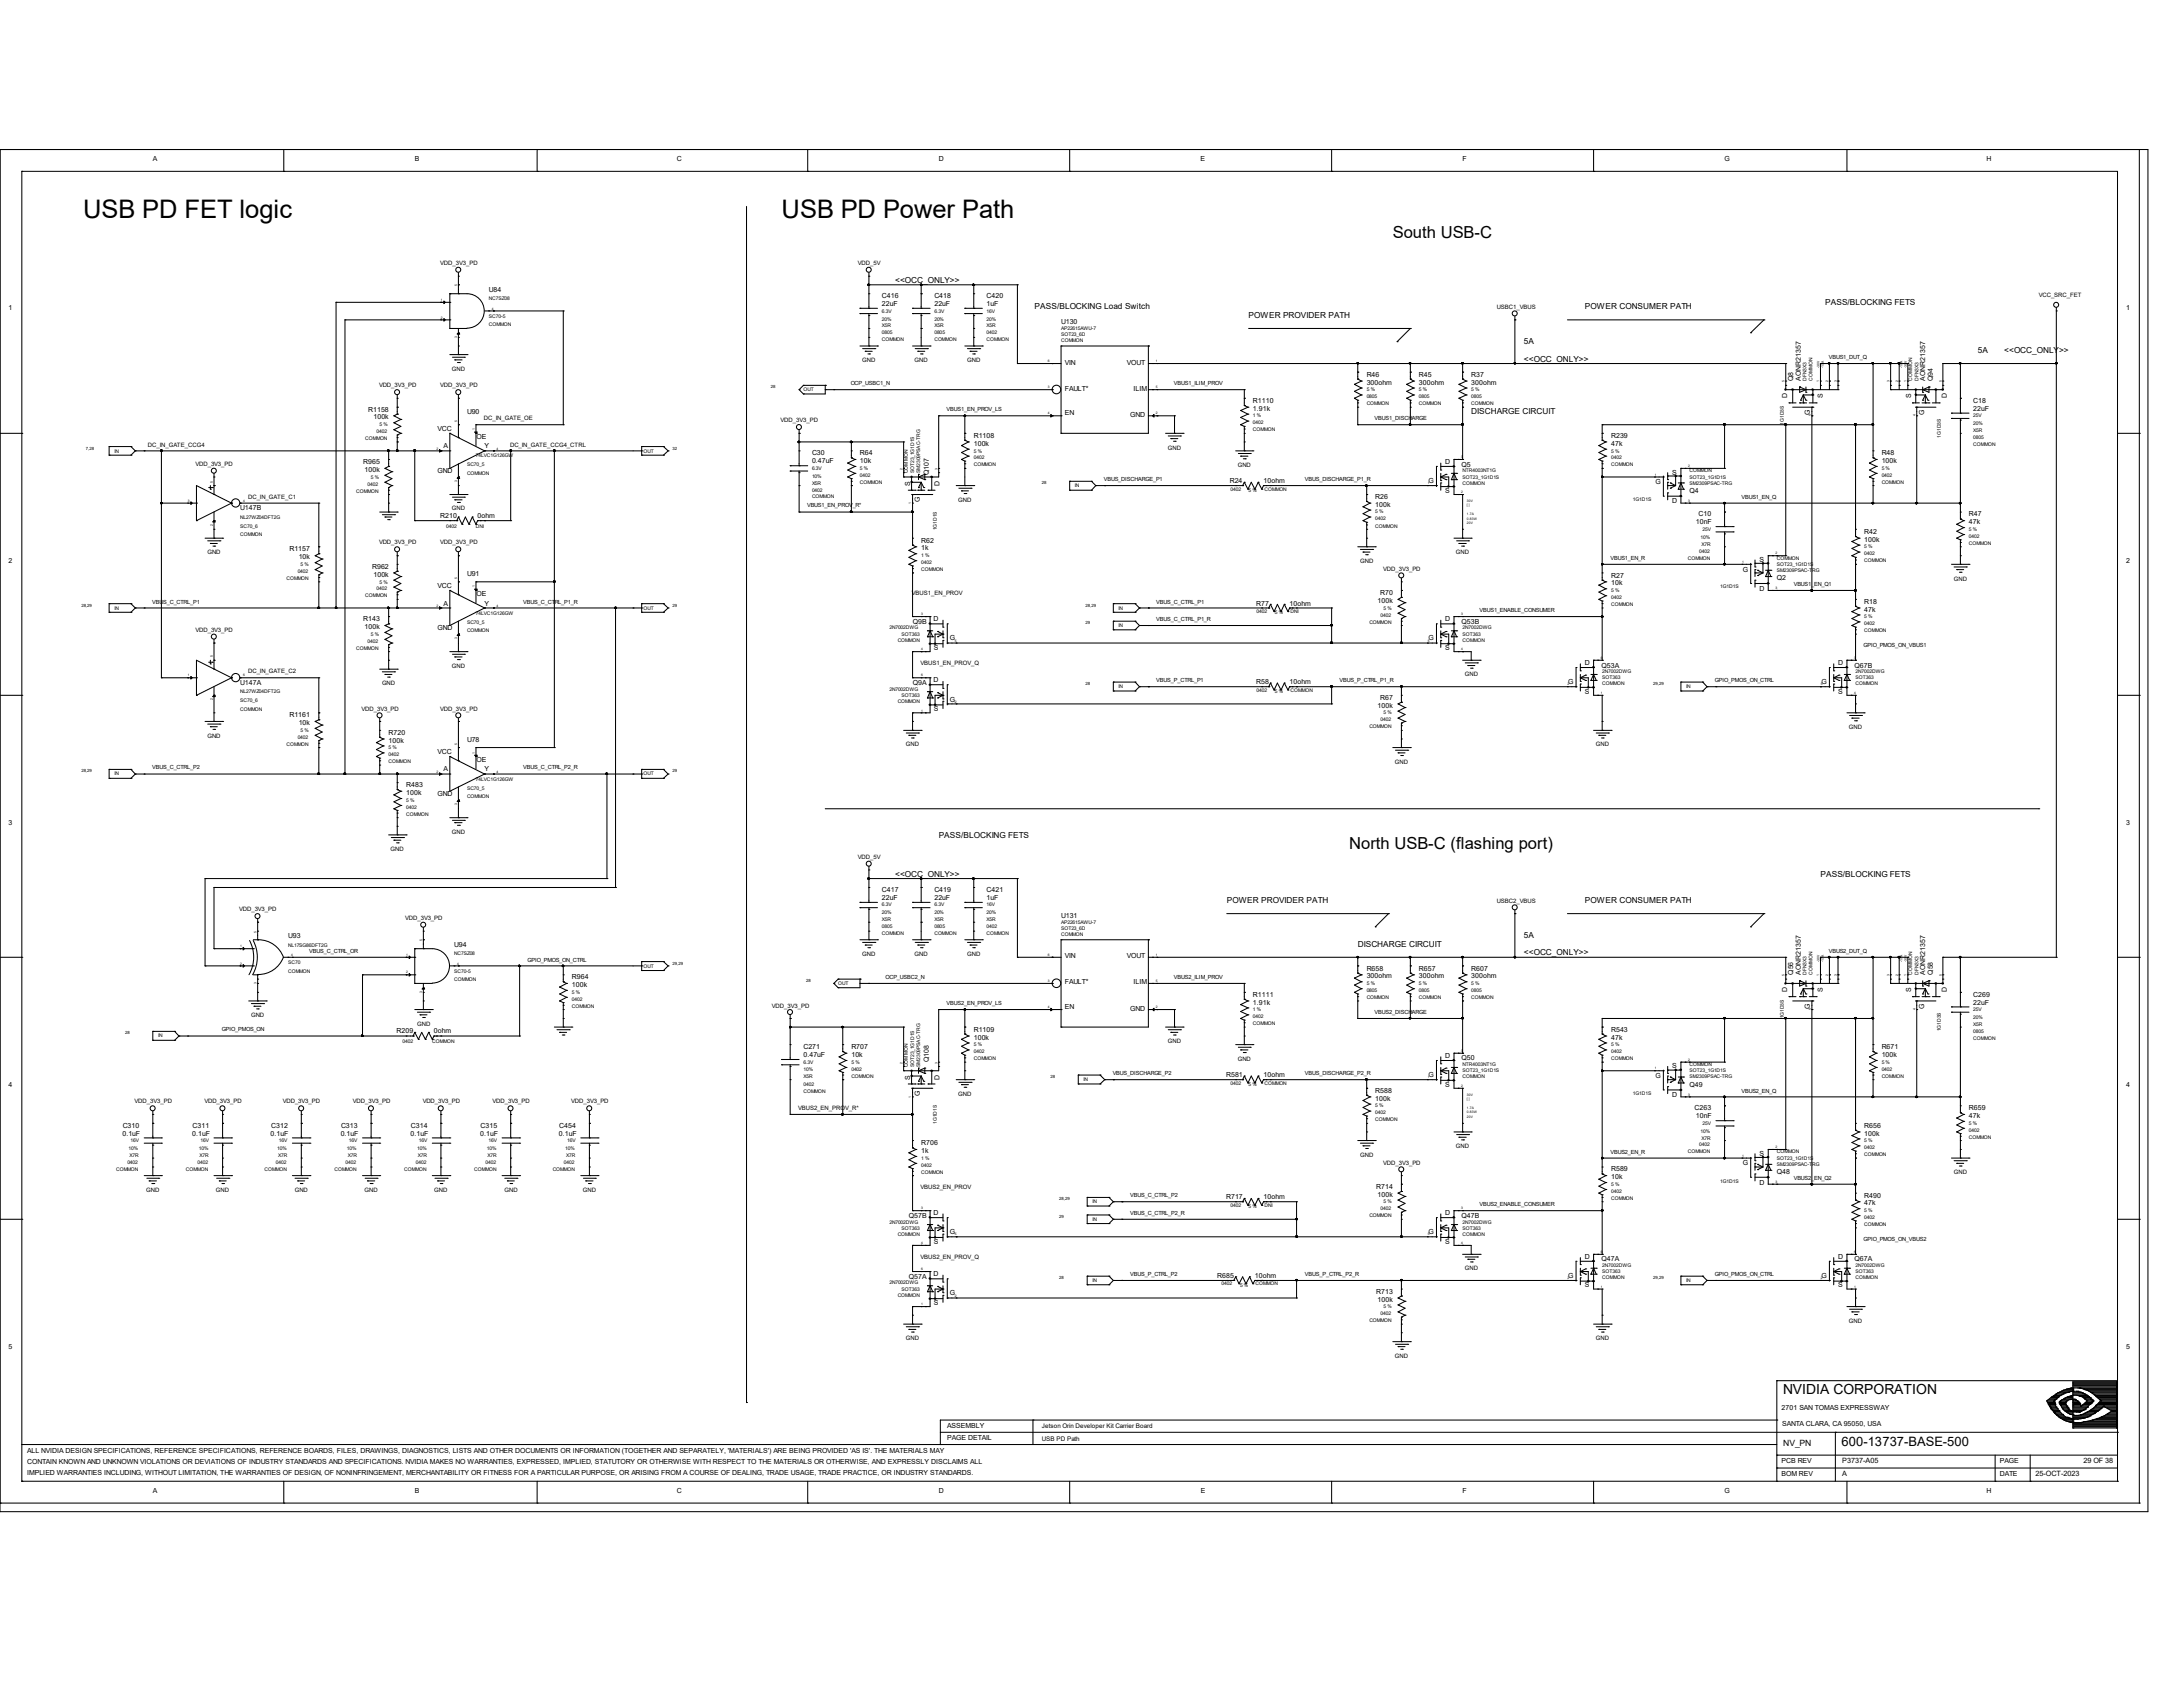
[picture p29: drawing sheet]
<svg xmlns="http://www.w3.org/2000/svg" width="279mm" height="216mm" viewBox="0 0 279 216" stroke-linecap="round" stroke-linejoin="round" font-family="sans-serif">
<defs><g id="words">
<g font-size="3.3">
<text x="10.6" y="27.9">USB PD FET logic</text>
<text x="100" y="27.9">USB PD Power Path</text>
</g>
<g font-size="2.1">
<text x="178.3" y="30.4">South USB-C</text>
<text x="172.7" y="108.6">North USB-C (flashing port)</text>
</g>
<text font-size="1.8" x="228.2" y="178.4">NVIDIA CORPORATION</text>
<text font-size="1.7" x="235.7" y="185.1">600-13737-BASE-500</text>
<g font-size="1.1">
<text x="114.6" y="36.2">&lt;&lt;OCC_ONLY&gt;&gt;</text>
<text x="132.4" y="39.5">PASS/BLOCKING Load Switch</text>
<text x="159.8" y="40.7">POWER PROVIDER PATH</text>
<text x="202.9" y="39.5">POWER CONSUMER PATH</text>
<text x="233.6" y="39">PASS/BLOCKING FETS</text>
<text x="195" y="46.3">&lt;&lt;OCC_ONLY&gt;&gt;</text>
<text x="195" y="44">5A</text>
<text x="253.2" y="45.1">5A</text>
<text x="256.5" y="45.1">&lt;&lt;OCC_ONLY&gt;&gt;</text>
<text x="188.3" y="53">DISCHARGE CIRCUIT</text>
<text x="120.1" y="107.2">PASS/BLOCKING FETS</text>
<text x="114.6" y="112.2">&lt;&lt;OCC_ONLY&gt;&gt;</text>
<text x="233" y="112.2">PASS/BLOCKING FETS</text>
<text x="157" y="115.6">POWER PROVIDER PATH</text>
<text x="202.9" y="115.6">POWER CONSUMER PATH</text>
<text x="173.8" y="121.2">DISCHARGE CIRCUIT</text>
<text x="195" y="122.3">&lt;&lt;OCC_ONLY&gt;&gt;</text>
<text x="195" y="120">5A</text>
<text x="228.2" y="185.1">NV_PN</text>
</g>
<g font-size=".9">
<text x="19.6" y="20.6">A</text>
<text x="53.1" y="20.6">B</text>
<text x="86.6" y="20.6">C</text>
<text x="120.1" y="20.6">D</text>
<text x="153.7" y="20.6">E</text>
<text x="187.2" y="20.6">F</text>
<text x="220.7" y="20.6">G</text>
<text x="254.3" y="20.6">H</text>
<text x="1.1" y="39.6">1</text>
<text x="62.6" y="37.4">U84</text>
<text x="112.9" y="38.1">C416</text>
<text x="112.9" y="39.2">22uF</text>
<text x="119.6" y="38.1">C418</text>
<text x="119.6" y="39.2">22uF</text>
<text x="126.3" y="38.1">C420</text>
<text x="126.3" y="39.2">1uF</text>
<text x="135.8" y="41.5">U130</text>
<text x="272.1" y="39.6">1</text>
<text x="136.3" y="46.7">VIN</text>
<text x="144.2" y="46.7">VOUT</text>
<text x="47.1" y="52.7">R1158</text>
<text x="47.8" y="53.7">100k</text>
<text x="59.8" y="53">U90</text>
<text x="136.3" y="50">FAULT*</text>
<text x="136.3" y="53.1">EN</text>
<text x="144.7" y="53.3">GND</text>
<text x="145.1" y="50">ILIM</text>
<text x="160.4" y="51.6">R1110</text>
<text x="160.4" y="52.6">1.91k</text>
<text x="174.9" y="48.2">R46</text>
<text x="174.9" y="49.2">300ohm</text>
<text x="181.6" y="48.2">R45</text>
<text x="181.6" y="49.2">300ohm</text>
<text x="188.3" y="48.2">R37</text>
<text x="188.3" y="49.2">300ohm</text>
<text x="228.7" y="51" transform="rotate(-90 228.7 51)">D</text>
<text x="229.5" y="48.8" transform="rotate(-90 229.5 48.8)">Q8</text>
<text x="230.5" y="48.8" transform="rotate(-90 230.5 48.8)">AONR21357</text>
<text x="231.7" y="53.1" transform="rotate(-90 231.7 53.1)">G</text>
<text x="233.3" y="51" transform="rotate(-90 233.3 51)">S</text>
<text x="244.6" y="51" transform="rotate(-90 244.6 51)">S</text>
<text x="246.3" y="53.1" transform="rotate(-90 246.3 53.1)">G</text>
<text x="246.4" y="48.8" transform="rotate(-90 246.4 48.8)">AONR21357</text>
<text x="247.4" y="48.8" transform="rotate(-90 247.4 48.8)">Q94</text>
<text x="249.2" y="51" transform="rotate(-90 249.2 51)">D</text>
<text x="252.6" y="51.6">C18</text>
<text x="252.6" y="52.6">22uF</text>
<text x="46.5" y="59.4">R965</text>
<text x="56" y="55.2">VCC</text>
<text x="56.8" y="57.4">A</text>
<text x="61" y="56.1">OE</text>
<text x="62" y="57.4">Y</text>
<text x="103.9" y="58.3">C30</text>
<text x="103.9" y="59.3">0.47uF</text>
<text x="110.1" y="58.3">R64</text>
<text x="110.1" y="59.3">10k</text>
<text x="124.6" y="56">R1108</text>
<text x="124.6" y="57">100k</text>
<text x="185" y="59.4">D</text>
<text x="187.1" y="59.7">Q5</text>
<text x="206.2" y="56">R239</text>
<text x="206.2" y="57">47k</text>
<text x="240.8" y="58.3">R48</text>
<text x="240.8" y="59.3">100k</text>
<text x="30.7" y="65.3">U147B</text>
<text x="46.7" y="60.4">100k</text>
<text x="56" y="60.5">GND</text>
<text x="116.5" y="62.1" transform="rotate(-90 116.5 62.1)">S</text>
<text x="117.7" y="64.3" transform="rotate(-90 117.7 64.3)">G</text>
<text x="118.9" y="60.8" transform="rotate(-90 118.9 60.8)">Q107</text>
<text x="120.2" y="62.1" transform="rotate(-90 120.2 62.1)">D</text>
<text x="157.4" y="61.8">R24</text>
<text x="161.7" y="61.8">10ohm</text>
<text x="176" y="63.9">R26</text>
<text x="176" y="64.9">100k</text>
<text x="182.8" y="61.8">G</text>
<text x="185" y="63.1">S</text>
<text x="211.9" y="62">G</text>
<text x="214" y="60.7">S</text>
<text x="214" y="64.4">D</text>
<text x="216.2" y="63.1">Q4</text>
<text x="37" y="70.6">R1157</text>
<text x="38.2" y="71.6">10k</text>
<text x="56.3" y="66.3">R210</text>
<text x="61.1" y="66.3">0ohm</text>
<text x="117.9" y="69.5">R62</text>
<text x="117.9" y="70.4">1k</text>
<text x="217" y="67.1">10nF</text>
<text x="217.4" y="66.1">C10</text>
<text x="225.2" y="71.9">S</text>
<text x="238.6" y="68.3">R42</text>
<text x="238.6" y="69.3">100k</text>
<text x="252" y="66.1">R47</text>
<text x="252" y="67.1">47k</text>
<text x="1.1" y="72">2</text>
<text x="47.6" y="72.8">R962</text>
<text x="47.8" y="73.8">100k</text>
<text x="56" y="75.3">VCC</text>
<text x="56.8" y="77.5">A</text>
<text x="59.8" y="73.7">U91</text>
<text x="61" y="76.3">OE</text>
<text x="62" y="77.5">Y</text>
<text x="160.8" y="77.5">R77</text>
<text x="165.1" y="77.5">10ohm</text>
<text x="176.3" y="77.2">100k</text>
<text x="176.7" y="76.2">R70</text>
<text x="206.2" y="73.9">R27</text>
<text x="206.2" y="74.9">10k</text>
<text x="223.1" y="73.2">G</text>
<text x="225.2" y="75.6">D</text>
<text x="227.4" y="74.3">Q2</text>
<text x="238.6" y="77.3">R18</text>
<text x="272.1" y="72">2</text>
<text x="46.5" y="79.5">R143</text>
<text x="46.7" y="80.5">100k</text>
<text x="56" y="80.6">GND</text>
<text x="116.8" y="79.8">Q9B</text>
<text x="119.5" y="79.5">D</text>
<text x="119.5" y="83.2">S</text>
<text x="121.6" y="82">G</text>
<text x="182.8" y="82">G</text>
<text x="185" y="83.2">S</text>
<text x="185" y="79.5">D</text>
<text x="187.1" y="79.8">Q53B</text>
<text x="238.6" y="78.3">47k</text>
<text x="30.7" y="87.7">U147A</text>
<text x="116.8" y="87.7">Q9A</text>
<text x="119.5" y="87.3">D</text>
<text x="121.6" y="89.8">G</text>
<text x="160.8" y="87.5">R58</text>
<text x="165.1" y="87.5">10ohm</text>
<text x="176.7" y="89.6">R67</text>
<text x="200.7" y="87.5">G</text>
<text x="202.9" y="88.8">S</text>
<text x="202.9" y="85.1">D</text>
<text x="205" y="85.4">Q53A</text>
<text x="233.1" y="87.5">G</text>
<text x="235.2" y="88.8">S</text>
<text x="235.2" y="85.1">D</text>
<text x="237.4" y="85.4">Q67B</text>
<text x="37" y="91.8">R1161</text>
<text x="38.2" y="92.8">10k</text>
<text x="49.7" y="94">R720</text>
<text x="49.7" y="95">100k</text>
<text x="59.8" y="94.9">U78</text>
<text x="119.5" y="91">S</text>
<text x="176.3" y="90.6">100k</text>
<text x="52" y="100.8">R483</text>
<text x="52" y="101.7">100k</text>
<text x="56" y="101.9">GND</text>
<text x="56" y="96.5">VCC</text>
<text x="56.8" y="98.7">A</text>
<text x="61" y="97.5">OE</text>
<text x="62" y="98.7">Y</text>
<text x="1.1" y="105.5">3</text>
<text x="272.1" y="105.5">3</text>
<text x="112.9" y="114.2">C417</text>
<text x="112.9" y="115.1">22uF</text>
<text x="119.6" y="114.2">C419</text>
<text x="119.6" y="115.1">22uF</text>
<text x="126.3" y="114.2">C421</text>
<text x="126.3" y="115.1">1uF</text>
<text x="135.8" y="117.5">U131</text>
<text x="36.9" y="120.1">U93</text>
<text x="58.1" y="121.2">U94</text>
<text x="73.2" y="125.3">R964</text>
<text x="136.3" y="126">FAULT*</text>
<text x="136.3" y="122.6">VIN</text>
<text x="144.2" y="122.6">VOUT</text>
<text x="145.1" y="126">ILIM</text>
<text x="174.9" y="124.2">R658</text>
<text x="174.9" y="125.2">300ohm</text>
<text x="181.6" y="124.2">R657</text>
<text x="181.6" y="125.2">300ohm</text>
<text x="188.3" y="124.2">R607</text>
<text x="188.3" y="125.2">300ohm</text>
<text x="229.5" y="124.8" transform="rotate(-90 229.5 124.8)">Q56</text>
<text x="230.5" y="124.8" transform="rotate(-90 230.5 124.8)">AONR21357</text>
<text x="246.4" y="124.8" transform="rotate(-90 246.4 124.8)">AONR21357</text>
<text x="247.4" y="124.8" transform="rotate(-90 247.4 124.8)">Q58</text>
<text x="73.2" y="126.3">100k</text>
<text x="136.3" y="129.1">EN</text>
<text x="144.7" y="129.4">GND</text>
<text x="160.4" y="127.6">R1111</text>
<text x="160.4" y="128.6">1.91k</text>
<text x="228.7" y="127" transform="rotate(-90 228.7 127)">D</text>
<text x="231.7" y="129.1" transform="rotate(-90 231.7 129.1)">G</text>
<text x="233.3" y="127" transform="rotate(-90 233.3 127)">S</text>
<text x="244.6" y="127" transform="rotate(-90 244.6 127)">S</text>
<text x="246.3" y="129.1" transform="rotate(-90 246.3 129.1)">G</text>
<text x="249.2" y="127" transform="rotate(-90 249.2 127)">D</text>
<text x="252.6" y="127.6">C269</text>
<text x="252.6" y="128.6">22uF</text>
<text x="50.8" y="132.2">R209</text>
<text x="55.5" y="132.2">0ohm</text>
<text x="102.8" y="134.3">C271</text>
<text x="102.8" y="135.3">0.47uF</text>
<text x="109" y="134.3">R707</text>
<text x="109" y="135.3">10k</text>
<text x="118.9" y="135.9" transform="rotate(-90 118.9 135.9)">Q108</text>
<text x="124.6" y="132">R1109</text>
<text x="124.6" y="133.1">100k</text>
<text x="156.9" y="137.8">R581</text>
<text x="161.7" y="137.8">10ohm</text>
<text x="182.8" y="137.8">G</text>
<text x="185" y="135.4">D</text>
<text x="187.1" y="135.7">Q50</text>
<text x="206.2" y="132">R543</text>
<text x="206.2" y="133.1">47k</text>
<text x="211.9" y="138">G</text>
<text x="214" y="136.7">S</text>
<text x="240.8" y="134.3">R671</text>
<text x="240.8" y="135.3">100k</text>
<text x="1.1" y="139.1">4</text>
<text x="116.5" y="138.2" transform="rotate(-90 116.5 138.2)">S</text>
<text x="117.7" y="140.3" transform="rotate(-90 117.7 140.3)">G</text>
<text x="120.2" y="138.2" transform="rotate(-90 120.2 138.2)">D</text>
<text x="176" y="139.9">R588</text>
<text x="176" y="140.8">100k</text>
<text x="185" y="139.1">S</text>
<text x="214" y="140.4">D</text>
<text x="216.2" y="139.1">Q49</text>
<text x="216.9" y="142.1">C263</text>
<text x="217" y="143.1">10nF</text>
<text x="252" y="142.1">R659</text>
<text x="252" y="143.1">47k</text>
<text x="272.1" y="139.1">4</text>
<text x="15.7" y="145.3">0.1uF</text>
<text x="15.7" y="144.3">C310</text>
<text x="24.6" y="145.3">0.1uF</text>
<text x="24.6" y="144.3">C311</text>
<text x="34.6" y="145.3">0.1uF</text>
<text x="34.7" y="144.3">C312</text>
<text x="43.6" y="145.3">0.1uF</text>
<text x="43.6" y="144.3">C313</text>
<text x="52.5" y="145.3">0.1uF</text>
<text x="52.6" y="144.3">C314</text>
<text x="61.5" y="145.3">0.1uF</text>
<text x="61.5" y="144.3">C315</text>
<text x="71.5" y="145.3">0.1uF</text>
<text x="71.6" y="144.3">C454</text>
<text x="117.9" y="146.6">R706</text>
<text x="117.9" y="147.6">1k</text>
<text x="206.2" y="149.9">R589</text>
<text x="223.1" y="149.1">G</text>
<text x="225.2" y="147.9">S</text>
<text x="238.6" y="144.3">R656</text>
<text x="238.6" y="145.3">100k</text>
<text x="116.3" y="155.8">Q57B</text>
<text x="119.5" y="155.5">D</text>
<text x="156.9" y="153.5">R717</text>
<text x="161.7" y="153.5">10ohm</text>
<text x="176.1" y="152.1">R714</text>
<text x="176.3" y="153.2">100k</text>
<text x="185" y="155.5">D</text>
<text x="187.1" y="155.8">Q47B</text>
<text x="206.2" y="150.9">10k</text>
<text x="225.2" y="151.6">D</text>
<text x="227.4" y="150.2">Q48</text>
<text x="238.6" y="153.3">R490</text>
<text x="238.6" y="154.3">47k</text>
<text x="119.5" y="159.2">S</text>
<text x="121.6" y="157.9">G</text>
<text x="182.8" y="157.9">G</text>
<text x="185" y="159.2">S</text>
<text x="202.9" y="161.1">D</text>
<text x="205" y="161.4">Q47A</text>
<text x="235.2" y="161.1">D</text>
<text x="237.4" y="161.4">Q67A</text>
<text x="116.3" y="163.7">Q57A</text>
<text x="119.5" y="163.3">D</text>
<text x="119.5" y="167">S</text>
<text x="121.6" y="165.8">G</text>
<text x="155.8" y="163.5">R685</text>
<text x="160.6" y="163.5">10ohm</text>
<text x="176.1" y="165.6">R713</text>
<text x="176.3" y="166.6">100k</text>
<text x="200.7" y="163.5">G</text>
<text x="202.9" y="164.8">S</text>
<text x="233.1" y="163.5">G</text>
<text x="235.2" y="164.8">S</text>
<text x="1.1" y="172.6">5</text>
<text x="272.1" y="172.6">5</text>
<text x="121.2" y="184.3">PAGE DETAIL</text>
<text x="121.2" y="182.8">ASSEMBLY</text>
<text x="228" y="180.4">2701 SAN TOMAS EXPRESSWAY</text>
<text x="228.1" y="182.5">SANTA CLARA, CA 95050, USA</text>
<text x="3.5" y="187.4">CONTAIN KNOWN AND UNKNOWN VIOLATIONS OR DEVIATIONS OF INDUSTRY STANDARDS AND SPECIFICATIONS. NVIDIA MAKES NO WARRANTIES, EXPRESSED, IMPLIED, STATUTORY OR OTHERWISE WITH RESPECT TO THE MATERIALS OR OTHERWISE, AND EXPRESSLY DISCLAIMS ALL</text>
<text x="3.5" y="186">ALL NVIDIA DESIGN SPECIFICATIONS, REFERENCE SPECIFICATIONS, REFERENCE BOARDS, FILES, DRAWINGS, DIAGNOSTICS, LISTS AND OTHER DOCUMENTS OR INFORMATION (TOGETHER AND SEPARATELY, 'MATERIALS') ARE BEING PROVIDED 'AS IS'. THE MATERIALS MAY</text>
<text x="3.5" y="188.8">IMPLIED WARRANTIES INCLUDING, WITHOUT LIMITATION, THE WARRANTIES OF DESIGN, OF NONINFRINGEMENT, MERCHANTABILITY OR FITNESS FOR A PARTICULAR PURPOSE, OR ARISING FROM A COURSE OF DEALING, TRADE USAGE, TRADE PRACTICE, OR INDUSTRY STANDARDS.</text>
<text x="19.6" y="191.1">A</text>
<text x="53.1" y="191.1">B</text>
<text x="86.6" y="191.1">C</text>
<text x="120.1" y="191.1">D</text>
<text x="153.7" y="191.1">E</text>
<text x="187.2" y="191.1">F</text>
<text x="220.7" y="191.1">G</text>
<text x="228" y="188.9">BOM REV</text>
<text x="228" y="187.2">PCB REV</text>
<text x="235.8" y="188.9">A</text>
<text x="235.8" y="187.2">P3737-A05</text>
<text x="254.3" y="191.1">H</text>
<text x="255.9" y="187.2">PAGE</text>
<text x="255.9" y="188.9">DATE</text>
<text x="260.5" y="188.9">25-OCT-2023</text>
<text x="266.7" y="187.2">29 OF 38</text>
</g>
<g font-size=".8">
<text x="56.3" y="34">VDD_3V3_PD</text>
<text x="109.8" y="34">VDD_5V</text>
<text x="191.6" y="39.5">USBC1_VBUS</text>
<text x="260.9" y="38">VCC_SRC_FET</text>
<text x="57.8" y="47.5">GND</text>
<text x="110.4" y="46.4">GND</text>
<text x="117.1" y="46.4">GND</text>
<text x="123.8" y="46.4">GND</text>
<text x="48.5" y="49.6">VDD_3V3_PD</text>
<text x="56.3" y="49.6">VDD_3V3_PD</text>
<text x="61.9" y="53.8">DC_IN_GATE_OE</text>
<text x="18.9" y="57.2">DC_IN_GATE_CCG4</text>
<text x="25" y="59.6">VDD_3V3_PD</text>
<text x="65.3" y="57.2">DC_IN_GATE_CCG4_CTRL</text>
<text x="99.9" y="54.1">VDD_3V3_PD</text>
<text x="149.5" y="57.5">GND</text>
<text x="158.4" y="59.7">GND</text>
<text x="31.7" y="63.8">DC_IN_GATE_C1</text>
<text x="57.8" y="65.3">GND</text>
<text x="122.6" y="64.2">GND</text>
<text x="26.5" y="70.9">GND</text>
<text x="48.5" y="69.7">VDD_3V3_PD</text>
<text x="56.3" y="69.7">VDD_3V3_PD</text>
<text x="186.4" y="70.9">GND</text>
<text x="116.7" y="76.1">VBUS1_EN_PROV</text>
<text x="174.1" y="72.1">GND</text>
<text x="177" y="73.1">VDD_3V3_PD</text>
<text x="250.1" y="74.3">GND</text>
<text x="25" y="80.9">VDD_3V3_PD</text>
<text x="31.7" y="86.2">DC_IN_GATE_C2</text>
<text x="48.9" y="87.7">GND</text>
<text x="57.8" y="85.5">GND</text>
<text x="117.8" y="85.1">VBUS1_EN_PROV_Q</text>
<text x="187.5" y="86.6">GND</text>
<text x="26.5" y="94.4">GND</text>
<text x="46.3" y="90.9">VDD_3V3_PD</text>
<text x="56.3" y="90.9">VDD_3V3_PD</text>
<text x="116" y="95.5">GND</text>
<text x="204.3" y="95.5">GND</text>
<text x="236.6" y="93.3">GND</text>
<text x="178.5" y="97.7">GND</text>
<text x="57.8" y="106.7">GND</text>
<text x="50" y="108.9">GND</text>
<text x="109.8" y="109.9">VDD_5V</text>
<text x="30.6" y="116.6">VDD_3V3_PD</text>
<text x="51.9" y="117.8">VDD_3V3_PD</text>
<text x="191.6" y="115.5">USBC2_VBUS</text>
<text x="110.4" y="122.3">GND</text>
<text x="117.1" y="122.3">GND</text>
<text x="123.8" y="122.3">GND</text>
<text x="32.1" y="130.2">GND</text>
<text x="53.4" y="131.3">GND</text>
<text x="98.8" y="128.9">VDD_3V3_PD</text>
<text x="149.5" y="133.5">GND</text>
<text x="158.4" y="135.8">GND</text>
<text x="17.2" y="141.2">VDD_3V3_PD</text>
<text x="26.2" y="141.2">VDD_3V3_PD</text>
<text x="36.2" y="141.2">VDD_3V3_PD</text>
<text x="45.2" y="141.2">VDD_3V3_PD</text>
<text x="54.1" y="141.2">VDD_3V3_PD</text>
<text x="63" y="141.2">VDD_3V3_PD</text>
<text x="73.1" y="141.2">VDD_3V3_PD</text>
<text x="102.2" y="142.1">VBUS2_EN_PROV_R*</text>
<text x="122.6" y="140.2">GND</text>
<text x="174.1" y="148">GND</text>
<text x="177" y="149.1">VDD_3V3_PD</text>
<text x="186.4" y="146.9">GND</text>
<text x="18.7" y="152.5">GND</text>
<text x="27.6" y="152.5">GND</text>
<text x="37.7" y="152.5">GND</text>
<text x="46.7" y="152.5">GND</text>
<text x="55.6" y="152.5">GND</text>
<text x="64.6" y="152.5">GND</text>
<text x="74.6" y="152.5">GND</text>
<text x="117.8" y="152.1">VBUS2_EN_PROV</text>
<text x="250.1" y="150.3">GND</text>
<text x="117.8" y="161.1">VBUS2_EN_PROV_Q</text>
<text x="187.5" y="162.6">GND</text>
<text x="116" y="171.5">GND</text>
<text x="178.5" y="173.7">GND</text>
<text x="204.3" y="171.5">GND</text>
<text x="236.6" y="169.3">GND</text>
<text x="133.3" y="182.8">Jetson Orin Developer Kit Carrier Board</text>
<text x="133.3" y="184.4">USB PD Path</text>
</g>
<g font-size=".7">
<text x="234.1" y="46">VBUS1_DUT_Q</text>
<text x="108.9" y="49.3">OCP_USBC1_N</text>
<text x="121.2" y="52.7">VBUS1_EN_PROV_LS</text>
<text x="150.2" y="49.3">VBUS1_ILIM_PROV</text>
<text x="175.9" y="53.8">VBUS1_DISCHARGE</text>
<text x="103.3" y="64.9">VBUS1_EN_PROV_R*</text>
<text x="141.3" y="61.6">VBUS_DISCHARGE_P1</text>
<text x="167" y="61.6">VBUS_DISCHARGE_P1_R</text>
<text x="222.9" y="63.8">VBUS1_EN_Q</text>
<text x="206.1" y="71.7">VBUS1_EN_R</text>
<text x="19.5" y="77.3">VBUS_C_CTRL_P1</text>
<text x="67" y="77.3">VBUS_C_CTRL_P1_R</text>
<text x="148" y="77.3">VBUS_C_CTRL_P1</text>
<text x="229.6" y="75">VBUS1_EN_Q1</text>
<text x="148" y="79.5">VBUS_C_CTRL_P1_R</text>
<text x="189.4" y="78.4">VBUS1_ENABLE_CONSUMER</text>
<text x="238.5" y="82.8">GPIO_PMOS_ON_VBUS1</text>
<text x="148" y="87.3">VBUS_P_CTRL_P1</text>
<text x="171.4" y="87.3">VBUS_P_CTRL_P1_R</text>
<text x="219.5" y="87.3">GPIO_PMOS_ON_CTRL</text>
<text x="19.5" y="98.5">VBUS_C_CTRL_P2</text>
<text x="67" y="98.5">VBUS_C_CTRL_P2_R</text>
<text x="39.6" y="122">VBUS_C_CTRL_OR</text>
<text x="67.5" y="123.1">GPIO_PMOS_ON_CTRL</text>
<text x="113.3" y="125.3">OCP_USBC2_N</text>
<text x="150.2" y="125.3">VBUS2_ILIM_PROV</text>
<text x="234.1" y="122">VBUS2_DUT_Q</text>
<text x="28.4" y="132">GPIO_PMOS_ON</text>
<text x="121.2" y="128.7">VBUS2_EN_PROV_LS</text>
<text x="175.9" y="129.8">VBUS2_DISCHARGE</text>
<text x="142.4" y="137.6">VBUS_DISCHARGE_P2</text>
<text x="167" y="137.6">VBUS_DISCHARGE_P2_R</text>
<text x="222.9" y="139.8">VBUS2_EN_Q</text>
<text x="206.1" y="147.7">VBUS2_EN_R</text>
<text x="144.7" y="153.2">VBUS_C_CTRL_P2</text>
<text x="144.7" y="155.5">VBUS_C_CTRL_P2_R</text>
<text x="189.4" y="154.3">VBUS2_ENABLE_CONSUMER</text>
<text x="229.6" y="151">VBUS2_EN_Q2</text>
<text x="238.5" y="158.8">GPIO_PMOS_ON_VBUS2</text>
<text x="144.7" y="163.3">VBUS_P_CTRL_P2</text>
<text x="167" y="163.3">VBUS_P_CTRL_P2_R</text>
<text x="219.5" y="163.3">GPIO_PMOS_ON_CTRL</text>
</g>
<g font-size=".6">
<text x="62.6" y="38.4">NC7SZ08</text>
<text x="62.6" y="40.7">SC70-5</text>
<text x="62.6" y="41.8">COMMON</text>
<text x="112.9" y="40">6.3V</text>
<text x="112.9" y="41">20%</text>
<text x="112.9" y="41.9">X5R</text>
<text x="119.6" y="41">20%</text>
<text x="119.6" y="41.9">X5R</text>
<text x="119.6" y="40">6.3V</text>
<text x="126.3" y="41.9">X5R</text>
<text x="126.3" y="41">20%</text>
<text x="126.3" y="40">16V</text>
<text x="112.9" y="42.8">0805</text>
<text x="112.9" y="43.7">COMMON</text>
<text x="119.6" y="42.8">0805</text>
<text x="119.6" y="43.7">COMMON</text>
<text x="126.3" y="43.7">COMMON</text>
<text x="126.3" y="42.8">0402</text>
<text x="135.8" y="43.8">COMMON</text>
<text x="135.8" y="43">SOT23_6D</text>
<text x="135.8" y="42.2">AP22615AWU-7</text>
<text x="98.7" y="49.7">28</text>
<text x="102.8" y="50.1">OUT</text>
<text x="160.4" y="53.4">1 %</text>
<text x="174.9" y="50.1">5 %</text>
<text x="174.9" y="51.9">COMMON</text>
<text x="174.9" y="51">0805</text>
<text x="181.6" y="50.1">5 %</text>
<text x="181.6" y="51">0805</text>
<text x="181.6" y="51.9">COMMON</text>
<text x="188.3" y="51">0805</text>
<text x="188.3" y="51.9">COMMON</text>
<text x="188.3" y="50.1">5 %</text>
<text x="231.2" y="48.8" transform="rotate(-90 231.2 48.8)">DFN3X3</text>
<text x="232" y="48.8" transform="rotate(-90 232 48.8)">COMMON</text>
<text x="244.7" y="48.8" transform="rotate(-90 244.7 48.8)">COMMON</text>
<text x="245.5" y="48.8" transform="rotate(-90 245.5 48.8)">DFN3X3</text>
<text x="252.6" y="53.4">25V</text>
<text x="11" y="57.5">7,28</text>
<text x="14.6" y="57.9">IN</text>
<text x="46.7" y="56.3">COMMON</text>
<text x="48.2" y="55.4">0402</text>
<text x="48.6" y="54.5">5 %</text>
<text x="59.8" y="59.7">SC70_5</text>
<text x="60.9" y="58.5">74LVC1G126GW</text>
<text x="82.4" y="57.9">OUT</text>
<text x="86.1" y="57.5">32</text>
<text x="124.6" y="59.7">COMMON</text>
<text x="124.6" y="58.8">0402</text>
<text x="124.6" y="57.9">5 %</text>
<text x="160.4" y="54.3">0402</text>
<text x="160.4" y="55.2">COMMON</text>
<text x="206.2" y="57.9">5 %</text>
<text x="206.2" y="58.8">0402</text>
<text x="206.2" y="59.7">COMMON</text>
<text x="228.3" y="54.4" transform="rotate(-90 228.3 54.4)">1G1D3S</text>
<text x="248.4" y="56" transform="rotate(-90 248.4 56)">1G1D3S</text>
<text x="252.6" y="56.2">0805</text>
<text x="252.6" y="57.1">COMMON</text>
<text x="252.6" y="54.4">20%</text>
<text x="252.6" y="55.3">X5R</text>
<text x="45.6" y="63">COMMON</text>
<text x="47" y="62.1">0402</text>
<text x="47.5" y="61.3">5 %</text>
<text x="59.8" y="60.8">COMMON</text>
<text x="103.9" y="63.8">COMMON</text>
<text x="103.9" y="62.9">0402</text>
<text x="103.9" y="62">X5R</text>
<text x="103.9" y="61.1">10%</text>
<text x="103.9" y="60.1">6.3V</text>
<text x="110.1" y="60.1">5 %</text>
<text x="110.1" y="61">0402</text>
<text x="110.1" y="61.9">COMMON</text>
<text x="116.2" y="60.6" transform="rotate(-90 116.2 60.6)">COMMON</text>
<text x="117" y="60.6" transform="rotate(-90 117 60.6)">SOT23_1G1D1S</text>
<text x="117.8" y="60.6" transform="rotate(-90 117.8 60.6)">SM2309PSAC-TRG</text>
<text x="133.3" y="62">28</text>
<text x="137.6" y="62.4">IN</text>
<text x="157.5" y="62.8">0402</text>
<text x="159.8" y="63">5 %</text>
<text x="161.8" y="62.8">COMMON</text>
<text x="176" y="65.7">5 %</text>
<text x="187.2" y="62">COMMON</text>
<text x="187.2" y="61.3">SOT23_1G1D1S</text>
<text x="187.2" y="60.5">NTR4003NT1G</text>
<text x="209" y="64.1">1G1D1S</text>
<text x="216.2" y="60.5">COMMON</text>
<text x="216.2" y="61.3">SOT23_1G1D1S</text>
<text x="216.2" y="62">SM2309PSAC-TRG</text>
<text x="240.8" y="60.1">5 %</text>
<text x="240.8" y="61.9">COMMON</text>
<text x="240.8" y="61">0402</text>
<text x="30.7" y="68.6">COMMON</text>
<text x="30.7" y="67.5">SC70_6</text>
<text x="30.7" y="66.4">NL27WZ04DFT2G</text>
<text x="57.1" y="67.5">0402</text>
<text x="60.9" y="67.5">DNI</text>
<text x="117.9" y="71.3">1 %</text>
<text x="119.9" y="67.9" transform="rotate(-90 119.9 67.9)">1G1D1S</text>
<text x="176" y="66.6">0402</text>
<text x="176" y="67.5">COMMON</text>
<text x="216" y="71.6">COMMON</text>
<text x="217.5" y="70.7">0402</text>
<text x="217.6" y="69">10%</text>
<text x="217.8" y="69.8">X7R</text>
<text x="217.9" y="67.9">25V</text>
<text x="227.4" y="71.6">COMMON</text>
<text x="238.6" y="71.1">0402</text>
<text x="238.6" y="70.2">5 %</text>
<text x="238.6" y="72">COMMON</text>
<text x="252" y="68.8">0402</text>
<text x="252" y="67.9">5 %</text>
<text x="252" y="69.7">COMMON</text>
<text x="10.4" y="77.6">28,29</text>
<text x="36.7" y="74.2">COMMON</text>
<text x="38.1" y="73.3">0402</text>
<text x="38.5" y="72.4">5 %</text>
<text x="46.7" y="76.5">COMMON</text>
<text x="48.2" y="75.6">0402</text>
<text x="48.6" y="74.7">5 %</text>
<text x="86.1" y="77.6">29</text>
<text x="117.9" y="73.1">COMMON</text>
<text x="117.9" y="72.2">0402</text>
<text x="138.9" y="77.6">28,29</text>
<text x="206.2" y="76.7">0402</text>
<text x="206.2" y="75.8">5 %</text>
<text x="206.2" y="77.6">COMMON</text>
<text x="220.2" y="75.3">1G1D1S</text>
<text x="227.4" y="72.4">SOT23_1G1D1S</text>
<text x="227.4" y="73.2">SM2309PSAC-TRG</text>
<text x="14.6" y="78">IN</text>
<text x="45.6" y="83.1">COMMON</text>
<text x="47" y="82.3">0402</text>
<text x="47.5" y="81.4">5 %</text>
<text x="59.8" y="79.8">SC70_5</text>
<text x="59.8" y="80.9">COMMON</text>
<text x="60.9" y="78.7">74LVC1G126GW</text>
<text x="82.4" y="78">OUT</text>
<text x="113.8" y="80.6">2N7002DWG</text>
<text x="114.9" y="82.1">COMMON</text>
<text x="115.4" y="81.4">SOT363</text>
<text x="138.9" y="79.9">29</text>
<text x="143.2" y="80.3">IN</text>
<text x="143.2" y="78">IN</text>
<text x="160.8" y="78.4">0402</text>
<text x="163.2" y="78.6">5 %</text>
<text x="165.2" y="78.4">DNI</text>
<text x="175.3" y="79.8">COMMON</text>
<text x="176.7" y="78.9">0402</text>
<text x="177.1" y="78">5 %</text>
<text x="187.2" y="81.4">SOT363</text>
<text x="187.2" y="82.1">COMMON</text>
<text x="187.2" y="80.6">2N7002DWG</text>
<text x="238.6" y="79.1">5 %</text>
<text x="238.6" y="80">0402</text>
<text x="238.6" y="80.9">COMMON</text>
<text x="30.7" y="88.7">NL27WZ04DFT2G</text>
<text x="30.7" y="89.9">SC70_6</text>
<text x="113.8" y="88.4">2N7002DWG</text>
<text x="114.9" y="90">COMMON</text>
<text x="115.4" y="89.2">SOT363</text>
<text x="138.9" y="87.7">28</text>
<text x="143.2" y="88.1">IN</text>
<text x="160.8" y="88.5">0402</text>
<text x="163.2" y="88.7">5 %</text>
<text x="165.2" y="88.5">COMMON</text>
<text x="205.1" y="87">SOT363</text>
<text x="205.1" y="86.1">2N7002DWG</text>
<text x="205.1" y="87.7">COMMON</text>
<text x="211.6" y="87.7">29,29</text>
<text x="215.8" y="88.1">IN</text>
<text x="237.5" y="87.7">COMMON</text>
<text x="237.5" y="87">SOT363</text>
<text x="237.5" y="86.1">2N7002DWG</text>
<text x="30.7" y="91">COMMON</text>
<text x="36.7" y="95.5">COMMON</text>
<text x="38.1" y="94.5">0402</text>
<text x="38.5" y="93.6">5 %</text>
<text x="49.7" y="95.9">5 %</text>
<text x="175.3" y="93.2">COMMON</text>
<text x="176.7" y="92.3">0402</text>
<text x="177.1" y="91.4">5 %</text>
<text x="10.4" y="98.8">28,29</text>
<text x="14.6" y="99.2">IN</text>
<text x="49.7" y="97.7">COMMON</text>
<text x="49.7" y="96.8">0402</text>
<text x="59.8" y="101">SC70_5</text>
<text x="60.9" y="99.9">74LVC1G126GW</text>
<text x="82.4" y="99.2">OUT</text>
<text x="86.1" y="98.8">29</text>
<text x="52" y="102.6">5 %</text>
<text x="52" y="104.4">COMMON</text>
<text x="52" y="103.5">0402</text>
<text x="59.8" y="102.2">COMMON</text>
<text x="112.9" y="116">6.3V</text>
<text x="112.9" y="119.7">COMMON</text>
<text x="112.9" y="117.9">X5R</text>
<text x="112.9" y="118.8">0805</text>
<text x="112.9" y="117">20%</text>
<text x="119.6" y="116">6.3V</text>
<text x="119.6" y="119.7">COMMON</text>
<text x="119.6" y="117.9">X5R</text>
<text x="119.6" y="118.8">0805</text>
<text x="119.6" y="117">20%</text>
<text x="126.3" y="119.7">COMMON</text>
<text x="126.3" y="118.8">0402</text>
<text x="126.3" y="117.9">X5R</text>
<text x="126.3" y="117">20%</text>
<text x="126.3" y="116">16V</text>
<text x="135.8" y="119.8">COMMON</text>
<text x="135.8" y="119">SOT23_6D</text>
<text x="135.8" y="118.2">AP22615AWU-7</text>
<text x="36.9" y="123.4">SC70</text>
<text x="36.9" y="121.2">NL17SG86DFT2G</text>
<text x="36.9" y="124.5">COMMON</text>
<text x="58.1" y="122.3">NC7SZ08</text>
<text x="58.1" y="124.5">SC70-5</text>
<text x="58.1" y="125.6">COMMON</text>
<text x="82.4" y="123.8">OUT</text>
<text x="86.1" y="123.4">29,29</text>
<text x="103.2" y="125.7">28</text>
<text x="231.2" y="124.8" transform="rotate(-90 231.2 124.8)">DFN3X3</text>
<text x="232" y="124.8" transform="rotate(-90 232 124.8)">COMMON</text>
<text x="244.7" y="124.8" transform="rotate(-90 244.7 124.8)">COMMON</text>
<text x="245.5" y="124.8" transform="rotate(-90 245.5 124.8)">DFN3X3</text>
<text x="73.2" y="128.1">0402</text>
<text x="73.2" y="129">COMMON</text>
<text x="73.2" y="127.2">5 %</text>
<text x="107.3" y="126.1">OUT</text>
<text x="160.4" y="129.4">1 %</text>
<text x="160.4" y="130.3">0402</text>
<text x="160.4" y="131.2">COMMON</text>
<text x="174.9" y="127.8">COMMON</text>
<text x="174.9" y="126.1">5 %</text>
<text x="174.9" y="127">0805</text>
<text x="181.6" y="127.8">COMMON</text>
<text x="181.6" y="126.1">5 %</text>
<text x="181.6" y="127">0805</text>
<text x="188.3" y="126.1">5 %</text>
<text x="188.3" y="127.8">COMMON</text>
<text x="188.3" y="127">0805</text>
<text x="228.3" y="130.3" transform="rotate(-90 228.3 130.3)">1G1D3S</text>
<text x="248.4" y="132" transform="rotate(-90 248.4 132)">1G1D3S</text>
<text x="252.6" y="131.3">X5R</text>
<text x="252.6" y="129.4">25V</text>
<text x="252.6" y="130.4">20%</text>
<text x="16" y="132.4">28</text>
<text x="20.2" y="132.8">IN</text>
<text x="51.5" y="133.4">0402</text>
<text x="55.3" y="133.4">COMMON</text>
<text x="102.8" y="137.1">10%</text>
<text x="102.8" y="136.1">6.3V</text>
<text x="109" y="137">0402</text>
<text x="109" y="137.9">COMMON</text>
<text x="109" y="136.1">5 %</text>
<text x="116.2" y="136.6" transform="rotate(-90 116.2 136.6)">COMMON</text>
<text x="117" y="136.6" transform="rotate(-90 117 136.6)">SOT23_1G1D1S</text>
<text x="117.8" y="136.6" transform="rotate(-90 117.8 136.6)">SM2309PSAC-TRG</text>
<text x="124.6" y="135.7">COMMON</text>
<text x="124.6" y="134.8">0402</text>
<text x="124.6" y="133.9">5 %</text>
<text x="134.5" y="138">28</text>
<text x="187.2" y="136.4">NTR4003NT1G</text>
<text x="187.2" y="137.2">SOT23_1G1D1S</text>
<text x="206.2" y="135.7">COMMON</text>
<text x="206.2" y="134.8">0402</text>
<text x="206.2" y="133.9">5 %</text>
<text x="216.2" y="136.4">COMMON</text>
<text x="216.2" y="137.2">SOT23_1G1D1S</text>
<text x="240.8" y="137">0402</text>
<text x="240.8" y="136.1">5 %</text>
<text x="240.8" y="137.9">COMMON</text>
<text x="252.6" y="133.1">COMMON</text>
<text x="252.6" y="132.2">0805</text>
<text x="102.8" y="138">X5R</text>
<text x="102.8" y="139.8">COMMON</text>
<text x="102.8" y="138.9">0402</text>
<text x="119.9" y="143.8" transform="rotate(-90 119.9 143.8)">1G1D1S</text>
<text x="138.7" y="138.3">IN</text>
<text x="157.5" y="138.8">0402</text>
<text x="159.8" y="139">5 %</text>
<text x="161.8" y="138.8">COMMON</text>
<text x="176" y="141.7">5 %</text>
<text x="176" y="142.6">0402</text>
<text x="176" y="143.5">COMMON</text>
<text x="187.2" y="138">COMMON</text>
<text x="209" y="140.2">1G1D1S</text>
<text x="216.2" y="138">SM2309PSAC-TRG</text>
<text x="217.9" y="143.9">25V</text>
<text x="252" y="143.9">5 %</text>
<text x="14.9" y="149.9">COMMON</text>
<text x="16.3" y="149">0402</text>
<text x="16.5" y="147.2">10%</text>
<text x="16.6" y="148.1">X7R</text>
<text x="16.7" y="146.2">16V</text>
<text x="23.8" y="149.9">COMMON</text>
<text x="25.3" y="149">0402</text>
<text x="25.4" y="147.2">10%</text>
<text x="25.5" y="148.1">X7R</text>
<text x="25.7" y="146.2">16V</text>
<text x="33.9" y="149.9">COMMON</text>
<text x="35.3" y="149">0402</text>
<text x="35.5" y="147.2">10%</text>
<text x="35.6" y="148.1">X7R</text>
<text x="35.7" y="146.2">16V</text>
<text x="42.8" y="149.9">COMMON</text>
<text x="44.2" y="149">0402</text>
<text x="44.4" y="147.2">10%</text>
<text x="44.5" y="148.1">X7R</text>
<text x="44.7" y="146.2">16V</text>
<text x="51.7" y="149.9">COMMON</text>
<text x="53.2" y="149">0402</text>
<text x="53.4" y="147.2">10%</text>
<text x="53.5" y="148.1">X7R</text>
<text x="53.6" y="146.2">16V</text>
<text x="60.7" y="149.9">COMMON</text>
<text x="62.1" y="149">0402</text>
<text x="62.3" y="147.2">10%</text>
<text x="62.4" y="148.1">X7R</text>
<text x="62.5" y="146.2">16V</text>
<text x="70.7" y="149.9">COMMON</text>
<text x="72.2" y="149">0402</text>
<text x="72.3" y="147.2">10%</text>
<text x="72.5" y="148.1">X7R</text>
<text x="72.6" y="146.2">16V</text>
<text x="117.9" y="148.4">1 %</text>
<text x="117.9" y="149.3">0402</text>
<text x="216" y="147.6">COMMON</text>
<text x="217.5" y="146.7">0402</text>
<text x="217.6" y="144.9">10%</text>
<text x="217.8" y="145.8">X7R</text>
<text x="227.4" y="149.2">SM2309PSAC-TRG</text>
<text x="227.4" y="147.6">COMMON</text>
<text x="227.4" y="148.4">SOT23_1G1D1S</text>
<text x="238.6" y="148">COMMON</text>
<text x="238.6" y="147.1">0402</text>
<text x="238.6" y="146.2">5 %</text>
<text x="252" y="144.8">0402</text>
<text x="252" y="145.8">COMMON</text>
<text x="117.9" y="150.2">COMMON</text>
<text x="135.6" y="155.9">29</text>
<text x="135.6" y="153.6">28,29</text>
<text x="139.8" y="154">IN</text>
<text x="157.5" y="154.5">0402</text>
<text x="159.8" y="154.6">5 %</text>
<text x="161.8" y="154.5">DNI</text>
<text x="175.3" y="155.8">COMMON</text>
<text x="176.7" y="154.9">0402</text>
<text x="177.1" y="154">5 %</text>
<text x="206.2" y="151.8">5 %</text>
<text x="206.2" y="152.7">0402</text>
<text x="206.2" y="153.5">COMMON</text>
<text x="220.2" y="151.3">1G1D1S</text>
<text x="238.6" y="156">0402</text>
<text x="238.6" y="155.1">5 %</text>
<text x="113.8" y="156.6">2N7002DWG</text>
<text x="114.9" y="158.2">COMMON</text>
<text x="115.4" y="157.4">SOT363</text>
<text x="139.8" y="156.3">IN</text>
<text x="187.2" y="157.4">SOT363</text>
<text x="187.2" y="158.2">COMMON</text>
<text x="187.2" y="156.6">2N7002DWG</text>
<text x="238.6" y="156.9">COMMON</text>
<text x="113.8" y="164.4">2N7002DWG</text>
<text x="114.9" y="165.9">COMMON</text>
<text x="115.4" y="165.2">SOT363</text>
<text x="135.6" y="163.7">28</text>
<text x="139.8" y="164.1">IN</text>
<text x="156.3" y="164.5">0402</text>
<text x="158.7" y="164.7">5 %</text>
<text x="160.7" y="164.5">COMMON</text>
<text x="177.1" y="167.4">5 %</text>
<text x="205.1" y="163.7">COMMON</text>
<text x="205.1" y="162.9">SOT363</text>
<text x="205.1" y="162.2">2N7002DWG</text>
<text x="211.6" y="163.7">29,29</text>
<text x="215.8" y="164.1">IN</text>
<text x="237.5" y="163.7">COMMON</text>
<text x="237.5" y="162.9">SOT363</text>
<text x="237.5" y="162.2">2N7002DWG</text>
<text x="175.3" y="169.2">COMMON</text>
<text x="176.7" y="168.3">0402</text>
</g>
<g font-size=".4">
<text x="56.4" y="38.5">1</text>
<text x="56.4" y="40.8">2</text>
<text x="58.5" y="36.6" transform="rotate(-90 58.5 36.6)">5</text>
<text x="62.9" y="39.6">4</text>
<text x="58.5" y="43.2" transform="rotate(-90 58.5 43.2)">3</text>
<text x="134.1" y="46.4">6</text>
<text x="147.9" y="46.4">1</text>
<text x="232.9" y="47.1" transform="rotate(-90 232.9 47.1)">-30V</text>
<text x="233.4" y="47.1" transform="rotate(-90 233.4 47.1)">-17A</text>
<text x="243.5" y="47.1" transform="rotate(-90 243.5 47.1)">-17A</text>
<text x="244.1" y="47.1" transform="rotate(-90 244.1 47.1)">-30V</text>
<text x="58.5" y="54" transform="rotate(-90 58.5 54)">5</text>
<text x="134.1" y="49.7">3</text>
<text x="134.1" y="53">4</text>
<text x="147.9" y="53">2</text>
<text x="147.9" y="49.7">5</text>
<text x="228.4" y="48.9" transform="rotate(-90 228.4 48.9)">5</text>
<text x="231.7" y="53.3" transform="rotate(-90 231.7 53.3)">4</text>
<text x="232.8" y="48.9" transform="rotate(-90 232.8 48.9)">1</text>
<text x="234" y="48.9" transform="rotate(-90 234 48.9)">2</text>
<text x="235.1" y="48.9" transform="rotate(-90 235.1 48.9)">3</text>
<text x="241.8" y="48.9" transform="rotate(-90 241.8 48.9)">3</text>
<text x="242.9" y="48.9" transform="rotate(-90 242.9 48.9)">2</text>
<text x="244" y="48.9" transform="rotate(-90 244 48.9)">1</text>
<text x="245.2" y="53.3" transform="rotate(-90 245.2 53.3)">4</text>
<text x="248.5" y="48.9" transform="rotate(-90 248.5 48.9)">5</text>
<text x="55.9" y="57.5">2</text>
<text x="60.8" y="55.1" transform="rotate(-90 60.8 55.1)">1</text>
<text x="63.5" y="57.5">4</text>
<text x="187" y="58.6">3</text>
<text x="216.1" y="59.8">2</text>
<text x="24" y="64.2">3</text>
<text x="27.2" y="61.8" transform="rotate(-90 27.2 61.8)">5</text>
<text x="31.1" y="64.2">4</text>
<text x="58.5" y="61.7" transform="rotate(-90 58.5 61.7)">3</text>
<text x="115.5" y="60.1" transform="rotate(-90 115.5 60.1)">2</text>
<text x="116.6" y="64.5" transform="rotate(-90 116.6 64.5)">1</text>
<text x="120" y="60.1" transform="rotate(-90 120 60.1)">3</text>
<text x="182.8" y="62">1</text>
<text x="187" y="63.1">2</text>
<text x="187.7" y="64.8">[ ]</text>
<text x="187.7" y="66">1.7A</text>
<text x="187.7" y="64.3">30V</text>
<text x="211.8" y="60.9">1</text>
<text x="216.1" y="64.2">3</text>
<text x="27.2" y="67.3" transform="rotate(-90 27.2 67.3)">2</text>
<text x="187.7" y="67.1">20V</text>
<text x="187.7" y="66.5">0.83W</text>
<text x="227.2" y="71">2</text>
<text x="55.9" y="77.6">2</text>
<text x="58.5" y="74.1" transform="rotate(-90 58.5 74.1)">5</text>
<text x="60.8" y="75.2" transform="rotate(-90 60.8 75.2)">1</text>
<text x="63.5" y="77.6">4</text>
<text x="223" y="72.1">1</text>
<text x="227.2" y="75.4">3</text>
<text x="58.5" y="81.8" transform="rotate(-90 58.5 81.8)">3</text>
<text x="117.9" y="83.2">4</text>
<text x="117.9" y="78.7">3</text>
<text x="122.2" y="82.1">5</text>
<text x="182.8" y="82.1">5</text>
<text x="187" y="83.2">4</text>
<text x="187" y="78.7">3</text>
<text x="24" y="86.6">1</text>
<text x="27.2" y="89.6" transform="rotate(-90 27.2 89.6)">2</text>
<text x="27.2" y="84.1" transform="rotate(-90 27.2 84.1)">5</text>
<text x="31.1" y="86.6">6</text>
<text x="117.9" y="86.6">6</text>
<text x="122.2" y="89.9">2</text>
<text x="200.6" y="87.7">2</text>
<text x="204.9" y="88.8">1</text>
<text x="204.9" y="84.3">6</text>
<text x="233" y="87.7">5</text>
<text x="237.3" y="88.8">4</text>
<text x="237.3" y="84.3">3</text>
<text x="58.5" y="95.3" transform="rotate(-90 58.5 95.3)">5</text>
<text x="117.9" y="91.1">1</text>
<text x="55.9" y="98.9">2</text>
<text x="60.8" y="96.4" transform="rotate(-90 60.8 96.4)">1</text>
<text x="63.5" y="98.9">4</text>
<text x="58.5" y="103" transform="rotate(-90 58.5 103)">3</text>
<text x="32.8" y="119.3" transform="rotate(-90 32.8 119.3)">5</text>
<text x="30.7" y="121.2">1</text>
<text x="30.7" y="123.4">2</text>
<text x="32.8" y="125.9" transform="rotate(-90 32.8 125.9)">3</text>
<text x="37.3" y="122.3">4</text>
<text x="52" y="122.3">1</text>
<text x="52" y="124.6">2</text>
<text x="54" y="120.4" transform="rotate(-90 54 120.4)">5</text>
<text x="58.5" y="123.4">4</text>
<text x="134.1" y="125.7">3</text>
<text x="134.1" y="122.3">6</text>
<text x="147.9" y="122.3">1</text>
<text x="147.9" y="125.7">5</text>
<text x="228.4" y="124.9" transform="rotate(-90 228.4 124.9)">5</text>
<text x="232.8" y="124.9" transform="rotate(-90 232.8 124.9)">1</text>
<text x="232.9" y="123.1" transform="rotate(-90 232.9 123.1)">-30V</text>
<text x="233.4" y="123.1" transform="rotate(-90 233.4 123.1)">-17A</text>
<text x="234" y="124.9" transform="rotate(-90 234 124.9)">2</text>
<text x="235.1" y="124.9" transform="rotate(-90 235.1 124.9)">3</text>
<text x="241.8" y="124.9" transform="rotate(-90 241.8 124.9)">3</text>
<text x="242.9" y="124.9" transform="rotate(-90 242.9 124.9)">2</text>
<text x="243.5" y="123.1" transform="rotate(-90 243.5 123.1)">-17A</text>
<text x="244" y="124.9" transform="rotate(-90 244 124.9)">1</text>
<text x="244.1" y="123.1" transform="rotate(-90 244.1 123.1)">-30V</text>
<text x="248.5" y="124.9" transform="rotate(-90 248.5 124.9)">5</text>
<text x="54" y="127" transform="rotate(-90 54 127)">3</text>
<text x="134.1" y="129">4</text>
<text x="147.9" y="129">2</text>
<text x="231.7" y="129.3" transform="rotate(-90 231.7 129.3)">4</text>
<text x="245.2" y="129.3" transform="rotate(-90 245.2 129.3)">4</text>
<text x="115.5" y="136.1" transform="rotate(-90 115.5 136.1)">2</text>
<text x="120" y="136.1" transform="rotate(-90 120 136.1)">3</text>
<text x="187" y="134.6">3</text>
<text x="211.8" y="136.9">1</text>
<text x="216.1" y="135.8">2</text>
<text x="116.6" y="140.5" transform="rotate(-90 116.6 140.5)">1</text>
<text x="182.8" y="138">1</text>
<text x="187" y="139.1">2</text>
<text x="187.7" y="140.8">[ ]</text>
<text x="187.7" y="142.5">0.83W</text>
<text x="187.7" y="143">20V</text>
<text x="187.7" y="141.9">1.7A</text>
<text x="187.7" y="140.3">30V</text>
<text x="216.1" y="140.2">3</text>
<text x="223" y="148">1</text>
<text x="227.2" y="146.9">2</text>
<text x="117.9" y="154.8">3</text>
<text x="187" y="154.8">3</text>
<text x="227.2" y="151.4">3</text>
<text x="117.9" y="159.2">4</text>
<text x="122.2" y="158.1">5</text>
<text x="182.8" y="158.1">5</text>
<text x="187" y="159.2">4</text>
<text x="204.9" y="160.4">6</text>
<text x="237.3" y="160.4">6</text>
<text x="117.9" y="167">1</text>
<text x="117.9" y="162.6">6</text>
<text x="122.2" y="165.9">2</text>
<text x="200.6" y="163.7">2</text>
<text x="204.9" y="164.8">1</text>
<text x="233" y="163.7">2</text>
<text x="237.3" y="164.8">1</text>
</g>
</g></defs>
<g fill="none" stroke="#000" stroke-width=".13">
<path d="M0 19.1h.1M0 19.1h274.9v174.4h-274.9zM36.3 19.1v2.8M68.7 19.1v2.8M103.4 19.1v2.8M136.9 19.1v2.8M170.4 19.1v2.8M204 19.1v2.8M236.4 19.1v2.8M273.8 19.1v173.3M2.8 21.9h.1M2.8 21.9h268.2v167.7"/>
<path d="M2.8 21.9v167.7M36.3 21.9h.1M43 38.7h.1M43 38.7h14.6M43 38.7v39.1M56.4 38.7h.1M57.6 38.7h.1M57.6 37.6h.1M57.6 37.6h2.2a2.2 2.2 0 0 1 2.2 2.2 2.2 2.2 0 0 1-2.2 2.2M57.6 37.6v4.4M58.7 35.3h.1M58.7 37.6h.1"/>
<path d="M58.7 36.4h.1M58.7 34.9v2.7M62 39.8h10.1M62.6 39.8h.1M63.2 39.8h.1M68.7 21.9h.1M72.1 39.8h.1M72.1 39.8v14.6M95.5 26.4v153.1M103.4 21.9h.1M110.1 39.5h.1M110.1 39.5h2.2"/>
<path d="M111.2 35.3h.1M111.2 39.5h.1M111.2 37.6h.1M111.2 36.4h.1M111.2 34.9v4.6M111.2 36.4h19M116.8 39.5h.1M116.8 39.5h2.2M117.9 39.5h.1M117.9 37.6h.1M117.9 36.4h.1M117.9 36.4v3.1"/>
<path d="M123.5 39.5h.1M123.5 39.5h2.2M124.6 39.5h.1M124.6 37.6h.1M124.6 36.4h.1M124.6 36.4v3.1M130.2 36.4h.1M130.2 36.4v10.1M136.9 21.9h.1M170.4 21.9h.1M204 21.9h.1M236.4 21.9h.1"/>
<path d="M263.2 39.8h.1M263.2 39.4v83.1M0 55.5h2.8M2.8 55.5h.1M14 57.1h.1M14 58.3h.1M14 57.1v1.2M14 57.1h2.8M14 58.3h2.8M16.8 58.3h.1M16.8 57.1h.1M16.8 57.1l.5 .6"/>
<path d="M17.3 57.7h.1M17.3 57.7h40.3M17.3 57.7l-.5 .6M18.5 57.7h.1M20.7 57.7h.1M20.7 57.7v29M44.2 40.9h.1M44.2 40.9h13.4M44.2 40.9v58.2M49.3 59.9h.1M49.3 59.9l.9 .5M49.7 59.7h.1"/>
<path d="M49.7 58.8h.1M49.7 57.7h.1M49.7 57.7v2M49.7 59.7l-.4 .2M50.4 55h.1M50.4 53.2h.1M50.4 54.1h.1M50.4 55l.9 .5M50.4 54.1l.9 .5-.9 .4M50.4 53.2l.9 .5M50.8 51h.1M50.8 56h.1"/>
<path d="M50.8 55.7h.1M50.8 53h.1M50.8 52.1h.1M50.8 56.6h.1M50.8 57.7h.1M50.8 50.5v2.5M50.8 55.7v2M50.8 53l-.4 .2M51.3 55.5h.1M51.3 53.7h.1M51.3 55.5l-.5 .2M51.3 53.7l-.9 .4"/>
<path d="M53.1 57.7h.1M53.1 57.7v8.9M56.4 57.7h.1M56.4 40.9h.1M57.6 57.7h.1M57.6 55.5h.1M57.6 40.9h.1M57.6 42h.1M57.6 42h2.2M57.6 45.4h2.2M57.6 55.5v4.4l4.4-2.2M57.6 55.5l4.4 2.2"/>
<path d="M57.9 45.7h1.5M58.2 46.1h.1M58.2 46.1h.9M58.5 46.4h.3M58.7 51h.1M58.7 45.4h.1M58.7 56h.1M58.7 54.4h.1M58.7 42.6h.1M58.7 43.2h.1M58.7 44.3h.1M58.7 42v3.4"/>
<path d="M58.7 50.5v5.5M58.7 59.4v3.9M58.8 46.4h.1M59.4 45.7h.1M59.8 45.4h.1M60.9 55.5h.1M60.9 54.4h.1M60.9 54.4v2.6M60.9 54.4h11.2M62 57.7h.1M62 57.7h20.1M63.2 57.7h.1"/>
<path d="M65.4 57.7h.1M65.4 57.7v8.9M71 57.7h.1M71 57.7v38M72.1 54.4h.1M82.1 57.7h.1M82.1 57.1h.1M82.1 58.3h.1M82.1 57.1h2.8M82.1 58.3h2.8M82.1 57.1v1.2M84.9 57.1h.1"/>
<path d="M84.9 58.3h.1M84.9 57.1l.6 .6M85.5 57.7h.1M85.5 57.7l-.6 .6M101.1 59.6h.1M101.1 59.6h2.3M102.3 55.5h.1M102.3 49.9h.1M102.3 59.6h.1M102.3 57.7h.1M102.3 56.6h.1M102.3 55v4.6"/>
<path d="M102.3 49.9l.5 .5M102.3 56.6h13.4M102.8 49.3h.1M102.8 50.4h.1M102.8 49.3h2.8M102.8 49.3l-.5 .6M105.6 49.3h.1M105.6 49.9h.1M105.6 49.3v1.1h-2.8M105.6 49.9h29.1M106.7 49.9h.1M108.5 59.3h.1"/>
<path d="M108.5 59.3l.9 .4M109 58.6h.1M109 57.7h.1M109 56.6h.1M109 56.6v2M109 58.6l.4 .2M109.4 58.8h.1M109.4 59.7h.1M109.4 59.7l-.9 .5 .9 .4M109.4 58.8l-.9 .5M110.1 40.1h.1M110.1 44.3h2.2"/>
<path d="M110.1 40.1h2.2M110.4 44.6h1.6M110.7 45h.1M110.7 45h.9M111.1 45.3h.2M111.2 44.3h.1M111.2 40.4h.1M111.2 42h.1M111.2 43.2h.1M111.2 40.1v4.2M111.3 45.3h.1M112 44.6h.1"/>
<path d="M112.3 44.3h.1M115.7 59.9h.1M115.7 56.6h.1M115.7 56.6v4.4M116.8 40.1h.1M116.8 44.3h2.2M116.8 40.1h2.2M117.1 44.6h1.6M117.5 45h.1M117.5 45h.9M117.8 45.3h.2M117.9 44.3h.1"/>
<path d="M117.9 40.4h.1M117.9 42h.1M117.9 40.1v4.2M118 45.3h.1M118.7 44.6h.1M119 44.3h.1M120.1 59.9h.1M120.1 53.2h.1M120.1 53.2v7.8h-4.4M120.1 53.2h15.7M123.1 58.8h.1M123.1 57h.1"/>
<path d="M123.1 58.8l.4 .2M123.1 57l.9 .5M123.5 59.4h.1M123.5 59h.1M123.5 56.3h.1M123.5 55.5h.1M123.5 59.9h.1M123.5 40.1h.1M123.5 53.2h.1M123.5 44.3h2.2M123.5 53.2v3.1M123.5 59v3.1"/>
<path d="M123.5 40.1h2.2M123.5 56.3l.5 .3M123.8 44.6h1.6M124 58.4h.1M124 56.6h.1M124 57.5h.1M124 58.4l-.9 .4M124 57.5l-.9 .4 .9 .5M124 56.6l-.9 .4M124.2 45h.1M124.2 45h.9M124.5 45.3h.2"/>
<path d="M124.6 44.3h.1M124.6 40.4h.1M124.6 42h.1M124.6 43.2h.1M124.6 40.1v4.2M124.7 45.3h.1M125.4 44.6h.1M125.7 44.3h.1M130.2 46.5h.1M130.2 46.5h5.6M134.7 46.5h.1M134.7 49.9h.1"/>
<path d="M134.7 53.2h.1M135.8 53.2h.1M135.8 44.3h.1M135.8 55.5h.1M135.8 44.3h11.2M135.8 44.3v11.2M147 44.3h.1M147 44.3v11.2h-11.2M147 49.9h12.3M147 46.5h81.6M147 53.2h3.3M147.5 53.2h.1"/>
<path d="M147.5 49.9h.1M147.5 46.5h.1M148.1 46.5h.1M148.1 53.2h.1M148.1 49.9h.1M149.2 55.5h2.2M149.5 55.8h1.6M149.9 56.1h.1M149.9 56.1h.8M150.2 56.5h.2M150.3 55.5h.1M150.3 53.2h.1"/>
<path d="M150.3 53.2v2.3M150.4 56.5h.1M151.1 55.8h.1M151.4 55.5h.1M158.2 57.7h2.2M158.5 58h1.5M158.8 58.4h.1M158.8 54.4h.1M158.8 52.5h.1M158.8 58.4h.9M158.8 54.4l.5 .2M158.8 52.5l.9 .5"/>
<path d="M159.1 58.7h.3M159.3 57.7h.1M159.3 54.9h.1M159.3 54.6h.1M159.3 51.9h.1M159.3 51h.1M159.3 55.5h.1M159.3 56.6h.1M159.3 49.9h.1M159.3 49.9v2M159.3 54.6v3.1M159.3 51.9l.4 .2"/>
<path d="M159.4 58.7h.1M159.7 53.9h.1M159.7 52.1h.1M159.7 53h.1M159.7 53.9l-.9 .5M159.7 53l-.9 .4 .9 .5M159.7 52.1l-.9 .4M159.8 42h20.7M160 58h.1M160.4 57.7h.1M173.4 51h.1M173.4 49.2h.1"/>
<path d="M173.4 51l.4 .2M173.4 49.2l.8 .5M173.8 51.6h.1M173.8 51.2h.1M173.8 48.5h.1M173.8 47.6h.1M173.8 52.1h.1M173.8 46.5h.1M173.8 54.4h.1M173.8 46.5v2M173.8 51.2v3.2M173.8 48.5l.4 .3"/>
<path d="M173.8 54.4h13.4M174.2 50.5h.1M174.2 48.8h.1M174.2 49.7h.1M174.2 50.5l-.8 .5M174.2 49.7l-.8 .4 .8 .4M174.2 48.8l-.8 .4M178.8 43.7h.1M180 51h.1M180 49.2h.1M180 51l.5 .2M180 49.2l.9 .5"/>
<path d="M180.5 42h.1M180.5 51.6h.1M180.5 51.2h.1M180.5 48.5h.1M180.5 47.6h.1M180.5 52.1h.1M180.5 46.5h.1M180.5 54.4h.1M180.5 42l-1.7 1.7M180.5 46.5v2M180.5 51.2v3.2M180.5 48.5l.4 .3"/>
<path d="M180.9 50.5h.1M180.9 48.8h.1M180.9 49.7h.1M180.9 50.5l-.9 .5M180.9 49.7l-.9 .4 .9 .4M180.9 48.8l-.9 .4M183.9 59.7h.1M183.9 59.7v2.6M184.4 59.3v.9M184.4 59.7h1.7M186.1 59.7h.1M186.1 58.8h.1"/>
<path d="M186.1 58.8v4.5h1.1M186.1 58.8h1.1M186.6 58.8h.1M186.7 51h.1M186.7 49.2h.1M186.7 51l.5 .2M186.7 49.2l1 .5M187.2 58.8h.1M187.2 51.6h.1M187.2 51.2h.1M187.2 48.5h.1M187.2 47.6h.1"/>
<path d="M187.2 52.1h.1M187.2 46.5h.1M187.2 54.4h.1M187.2 46.5v2M187.2 51.2v7.6M187.2 48.5l.5 .3M187.7 50.5h.1M187.7 48.8h.1M187.7 49.7h.1M187.7 50.5l-1 .5M187.7 49.7l-1 .4 1 .4M187.7 48.8l-1 .4"/>
<path d="M193.9 40.9h.1M193.9 46.5h.1M193.9 40.5v6M200.6 40.9h25.2M204.6 58.8h.1M204.6 57h.1M204.6 58.8l.5 .2M204.6 57l.9 .5M205.1 59.4h.1M205.1 59h.1M205.1 56.3h.1M205.1 55.5h.1"/>
<path d="M205.1 59.9h.1M205.1 54.4h.1M205.1 54.4v1.9M205.1 59v15.3M205.1 56.3l.4 .3M205.1 54.4h34.6M205.5 58.4h.1M205.5 56.6h.1M205.5 57.5h.1M205.5 58.4l-.9 .4M205.5 57.5l-.9 .4 .9 .5M205.5 56.6l-.9 .4"/>
<path d="M215.1 59.9h.1M215.1 59.9v4.5h35.8M215.1 59.9h5.6M215.7 59.9h.1M216.2 59.9h.1M220.7 59.9h.1M220.7 54.4h.1M220.7 54.4v5.5M224.1 42.6h.1M225.8 40.9h.1M225.8 40.9l-1.7 1.7M228.6 49.3h.1"/>
<path d="M228.6 48.8h.1M228.6 46.5h.1M228.6 54.4h.1M228.6 46.5v3.4h6.6M228.6 54.4v16.7M229 51.6h.1M229 51.6h.9M229.3 49.8h.2v.1h-.2zM229.4 49.9h.1M229.4 49.9v1.7M229.4 52.1h2.6M230.3 49.5h.1"/>
<path d="M230.3 51.6h.1M230.3 49.5v.7l.8-.3M230.3 49.5l.8 .4M230.3 51.6h.9M230.5 51.2h.1M230.8 51.6h.1M230.8 50.5v1.1M230.8 50.5l.3 .7M230.8 50.5l-.3 .7M230.8 50.5h1.2M231.1 49.9h.1M231.1 51.2h.1"/>
<path d="M231.1 50.2h.1M231.1 49.5v.7M231.6 51.6h.9M231.9 52.1h.1M231.9 53.2h.1M231.9 52.1v23.5M232 50.5h.1M232 49.9h.1M232 52.1h.1M232 49.9v1.7M232.5 51.6h.1M233 49.3h.1"/>
<path d="M233 48.8h.1M233 46.5h.1M233 46.5h11.2M233 46.5v3.4M234.1 49.3h.1M234.1 48.8h.1M234.1 46.5h.1M234.1 46.5v3.4M235.2 49.3h.1M235.2 49.9h.1M235.2 48.8h.1M235.2 46.5h.1"/>
<path d="M235.2 46.5v3.4M237.5 54.4h.1M237.5 54.4v14.3M239.3 59.3h.1M239.3 59.3l.9 .4M239.7 58.6h.1M239.7 57.7h.1M239.7 54.4h.1M239.7 46.5h.1M239.7 46.5v12.1M239.7 58.6l.5 .2M240.2 58.8h.1"/>
<path d="M240.2 59.7h.1M240.2 59.7l-.9 .5 .9 .4M240.2 58.8l-.9 .5M242 49.3h.1M242 49.9h.1M242 48.8h.1M242 46.5h.1M242 46.5v3.4M243.1 49.3h.1M243.1 48.8h.1M243.1 46.5h.1M243.1 46.5v3.4"/>
<path d="M244.2 49.3h.1M244.2 48.8h.1M244.2 46.5h.1M244.2 46.5v3.4M244.8 51.6h.1M244.8 51.6h.9M245.2 50.5h.1M245.2 49.9h.1M245.2 52.1h.1M245.2 50.5h1.2M245.2 52.1h2.6M245.2 49.9v1.7"/>
<path d="M245.3 52.1h.1M245.3 53.2h.1M245.3 52.1v12.3M246 51.6h.9M246.1 49.9h.1M246.1 51.2h.1M246.1 50.2h.1M246.1 49.5v.7M246.4 51.6h.1M246.4 50.5v1.1M246.4 50.5l-.3 .7M246.4 50.5l.4 .7"/>
<path d="M246.8 51.2h.1M246.9 49.5h.1M246.9 51.6h.1M246.9 49.5v.7l-.8-.3M246.9 49.5l-.8 .4M247.3 51.6h.9M247.7 49.8h.1v.1h-.1zM247.8 49.9h.1M247.8 49.9v1.7M248.2 51.6h.1M248.6 49.8h.1v.1h-.1zM248.7 49.3h.1"/>
<path d="M248.7 48.8h.1M248.7 46.5h.1M248.7 46.5v3.4h-6.7M248.7 46.5h14.5M249.8 52.9h.1M249.8 53.6h.1M249.8 52.9h2.2M249.8 53.6h2.2M250.9 53.8h.1M250.9 52.9h.1M250.9 51h.1M250.9 55.5h.1"/>
<path d="M250.9 46.5h.1M250.9 46.5v6.4M250.9 53.6v12.8M263.2 46.5h.1M271 55.5h2.8M273.8 55.5h.1M14 77.3h.1M14 78.4h.1M14 77.3v1.1M14 77.3h2.8M14 78.4h2.8M16.8 78.4h.1"/>
<path d="M16.8 77.3h.1M16.8 77.3l.5 .5M17.3 77.8h.1M17.3 77.8l-.5 .6M17.3 77.8h40.3M18.5 77.8h.1M20.7 64.4h.1M20.7 64.4h4.4M24 64.4h.1M25.1 64.4h.1M25.1 66.6h.1M26.2 68.9h2.3"/>
<path d="M26.6 69.2h1.6M26.7 62.4h.5M26.9 69.6h.1M26.9 62.6h.1M26.9 69.6h.9M26.9 62.1v.5M27.2 62.4h.1M27.3 69.9h.2M27.4 68.9h.1M27.4 61h.1M27.4 66.6h.1M27.4 63.3h.1"/>
<path d="M27.4 62.1h.1M27.4 67.7h.1M27.4 60.6v2.7M27.4 65.5v3.4M27.5 69.9h.1M28.2 69.2h.1M28.5 68.9h.1M29.6 64.4h.1M29.6 64.4l-4.5-2.3v4.5M29.6 64.4l-4.5 2.2M30.7 64.4h.1M30.7 64.4h10.1"/>
<path d="M40.3 72.9h.1M40.3 71.1h.1M40.3 72h.1M40.3 72.9l.9 .4M40.3 72l.9 .4-.9 .5M40.3 71.1l.9 .4M40.8 73.9h.1M40.8 73.6h.1M40.8 70.9h.1M40.8 70h.1M40.8 74.5h.1M40.8 64.4h.1"/>
<path d="M40.8 77.8h.1M40.8 64.4v6.5M40.8 73.6v4.2M40.8 70.9l-.5 .2M41.2 73.3h.1M41.2 71.5h.1M41.2 73.3l-.4 .3M41.2 71.5l-.9 .5M43 77.8h.1M48.6 65.5h2.2M48.9 65.9h1.6M49.3 66.2h.1"/>
<path d="M49.3 61.7h.1M49.3 60.8h.1M49.3 66.2h.9M49.3 61.7l.9 .4M49.3 60.8l.9 .5-.9 .4M49.6 66.5h.2M49.7 65.5h.1M49.7 79.8h.1M49.7 78.9h.1M49.7 62.7h.1M49.7 62.4h.1M49.7 63.3h.1"/>
<path d="M49.7 64.4h.1M49.7 77.8h.1M49.7 62.4v3.1M49.7 77.8v2M49.7 79.8l-.4 .3M49.8 66.5h.1M50.2 62.1h.1M50.2 60.4h.1M50.2 62.1l-.5 .3M50.2 60.4l-.9 .4M50.4 75.1h.1M50.4 73.3h.1"/>
<path d="M50.4 74.3h.1M50.4 75.1l.9 .5M50.4 74.3l.9 .4-.9 .4M50.4 73.3l.9 .5M50.5 65.9h.1M50.8 65.5h.1M50.8 71.1h.1M50.8 76.1h.1M50.8 75.8h.1M50.8 73.1h.1M50.8 72.2h.1M50.8 76.7h.1"/>
<path d="M50.8 77.8h.1M50.8 70.7v2.4M50.8 75.8v2M50.8 73.1l-.4 .2M51.3 75.6h.1M51.3 73.8h.1M51.3 75.6l-.5 .2M51.3 73.8l-.9 .5M53.1 66.6h.1M53.1 66.6h5.4M56.4 77.8h.1M57.6 77.8h.1"/>
<path d="M57.6 75.6h.1M57.6 66.6h.1M57.6 63.3h2.2M57.6 75.6v4.5l4.4-2.3M57.6 75.6l4.4 2.2M57.9 63.6h1.5M58.2 64h.1M58.2 64h.9M58.5 66.6h.1M58.5 64.3h.3M58.7 71.1h.1M58.7 63.3h.1"/>
<path d="M58.7 76.1h.1M58.7 74.5h.1M58.7 66.2h.1M58.7 61h.1M58.7 62.1h.1M58.7 70.7v5.4M58.7 79.5v3.9M58.7 66.2l-.2 .4M58.7 66.2l.4 .9M58.8 64.3h.1M59.1 67.1h.1M59.1 67.1l.5-.9 .4 .9"/>
<path d="M59.4 63.6h.1M59.8 63.3h.1M60 67.1h.1M60.5 66.2h.1M60.5 66.2l-.5 .9M60.5 66.2l.4 .9M60.9 75.6h.1M60.9 67.1h.1M60.9 74.5h.1M60.9 74.5v2.6M60.9 74.5h10.1M61.1 66.6h.1"/>
<path d="M61.1 66.6h4.3M61.1 66.6l-.2 .5M61.5 66.6h.1M62 77.8h.1M62 66.6h.1M62 77.8h20.1M63.2 77.8h.1M65.4 66.6h.1M71 74.5h.1M78.8 77.8h.1M78.8 77.8v35.8M81 77.8h.1"/>
<path d="M82.1 77.8h.1M82.1 77.3h.1M82.1 78.4h.1M82.1 77.3h2.8M82.1 78.4h2.8M82.1 77.3v1.1M84.9 77.3h.1M84.9 78.4h.1M84.9 77.3l.6 .5M85.5 77.8h.1M85.5 77.8l-.6 .6M101.1 60.3h.1"/>
<path d="M101.1 60.3h2.3M102.3 60.5h.1M102.3 62.1h.1M102.3 65.5h.1M102.3 65.5h14.5M102.3 60.3v5.2M108.5 61h.1M108.5 61l.5 .3M109 61.6h.1M109 61.3h.1M109 62.1h.1M109 65.5h.1"/>
<path d="M109 61.3v4.2M109.4 60.6h.1M109.4 60.6l-.9 .4M115.7 60.5h.1M115.7 61h.1M116.2 62.7h.9M116.3 72.2h.1M116.3 70.4h.1M116.3 72.2l.5 .2M116.3 70.4l.9 .5M116.7 61.7h.1M116.7 62.7h.1"/>
<path d="M116.7 63.3h2.6M116.7 61v1.7M116.7 61.7h1.2M116.8 63.3h.1M116.8 64.4h.1M116.8 72.8h.1M116.8 72.4h.1M116.8 69.8h.1M116.8 68.9h.1M116.8 73.3h.1M116.8 78.9h.1M116.8 65.5h.1"/>
<path d="M116.8 63.3v6.5M116.8 72.4v6.5M116.8 78.9h2.2M116.8 69.8l.4 .2M117.1 62.7h.1M117.2 71.8h.1M117.2 70h.1M117.2 70.9h.1M117.2 71.8l-.9 .4M117.2 70.9l-.9 .4 .9 .5M117.2 70l-.9 .4M117.5 62.7h.1"/>
<path d="M117.5 62.7h.9M117.6 62.4h.1M117.6 61h.1M117.6 60.7h.1M117.6 60.7v.7M117.6 61l.8 .4M117.9 62.7h.1M117.9 78.9h.1M117.9 61.7v1M117.9 61.7l.3 .7M117.9 61.7l-.3 .7M118.2 62.4h.1"/>
<path d="M118.4 61.4h.1M118.4 60.7h.1M118.4 60.7v.7M118.4 60.7l-.8 .3M118.4 78.9h.1M118.8 62.7h.1M118.8 62.7h.9M119 79.8h.1M119 78.9h.1M119 78.9v4.5h-2.2M119 79.8h1.7M119.2 61h.1v.1h-.1z"/>
<path d="M119.3 61h.1M119.3 63.3h.1M119.3 61v1.7M120.1 60.5h.1M120.7 79.4v.9M121.2 79.8h.1M121.2 79.8v2.6M122.4 62.1h2.2M122.7 62.5h1.6M123.1 62.8h.1M123.1 62.8h.9M123.4 63.2h.2"/>
<path d="M123.5 62.1h.1M123.6 63.2h.1M124.3 62.5h.1M124.6 62.1h.1M136.9 61.6h.1M136.9 62.7h.1M136.9 61.6v1.1M136.9 61.6h2.8M136.9 62.7h2.8M139.7 62.7h.1M139.7 61.6h.1M139.7 61.6l.6 .5"/>
<path d="M140.3 62.1h.1M140.3 62.1h18.7M140.3 62.1l-.6 .6M141.4 62.1h.1M142.5 79.5h.1M142.5 77.3h.1M142.5 78.4h.1M142.5 77.3h2.8M142.5 78.4h2.8M142.5 77.3v1.1M142.5 79.5v1.1M142.5 79.5h2.8"/>
<path d="M145.3 79.5h.1M145.3 78.4h.1M145.3 77.3h.1M145.3 79.5l.5 .6M145.3 77.3l.5 .5M145.8 77.8h.1M145.8 77.8h16.6M145.8 77.8l-.5 .6M147 77.8h.1M158.2 62.1h.1M159 62.1h.1M159.3 61.7h.1"/>
<path d="M159.3 61.7l-.3 .4M159.3 61.7l.4 .9M159.7 62.6h.1M159.7 62.6l.4-.9 .5 .9M160.6 62.6h.1M161 61.7h.1M161 61.7l-.4 .9M161 61.7l.5 .9M161.5 62.6h.1M161.5 77.8h.1M161.7 62.1h.1M161.7 62.1h22.2"/>
<path d="M161.7 62.1l-.2 .5M162.1 62.1h.1M162.4 77.8h.1M162.6 62.1h.1M162.6 77.3h.1M162.6 77.3l-.2 .5M162.6 77.3l.5 1M163.1 78.3h.1M163.1 78.3l.4-1 .5 1M164 78.3h.1M164.4 77.3h.1M164.4 77.3l-.4 1"/>
<path d="M164.4 77.3l.4 1M164.8 78.3h.1M165.1 77.8h.1M165.1 77.8h5.3M165.1 77.8l-.3 .5M165.4 77.8h.1M165.9 77.8h.1M170.4 77.8h.1M170.4 77.8v4.5M173.8 70h2.2M174.1 70.3h1.6M174.5 70.7h.1"/>
<path d="M174.5 66.6h.1M174.5 64.9h.1M174.5 70.7h.8M174.5 66.6l.4 .2M174.5 64.9l.8 .4M174.8 71h.2M174.9 70h.1M174.9 67.2h.1M174.9 66.8h.1M174.9 64.2h.1M174.9 63.3h.1M174.9 67.7h.1"/>
<path d="M174.9 68.9h.1M174.9 62.1h.1M174.9 62.1v2.1M174.9 66.8v3.2M174.9 64.2l.4 .2M175 71h.1M175.3 66.2h.1M175.3 64.4h.1M175.3 65.3h.1M175.3 66.2l-.8 .4M175.3 65.3l-.8 .4 .8 .5M175.3 64.4l-.8 .5"/>
<path d="M175.7 70.3h.1M176 70h.1M178.9 78.5h.1M178.9 76.7h.1M178.9 77.6h.1M178.9 78.5l.9 .4M178.9 77.6l.9 .4-.9 .5M178.9 76.7l.9 .4M179.4 74.5h.1M179.4 79.5h.1M179.4 79.2h.1M179.4 76.5h.1"/>
<path d="M179.4 75.6h.1M179.4 74v2.5M179.4 79.2v3.1M179.4 76.5l-.5 .2M179.8 78.9h.1M179.8 77.1h.1M179.8 78.9l-.4 .3M179.8 77.1l-.9 .5M182.7 62.1h.1M183.9 79.8h.1M183.9 62.1h.1M183.9 79.8v2.6"/>
<path d="M184.4 61.8h.1M184.4 61.5h.1M184.4 60.2h.1M184.4 61h.1M184.4 61h1v1.3M184.4 60.6v.9M184.4 61.8v.9M184.4 79.4v.9M184.4 79.8h1.7M184.4 62.3h1.7M184.4 61l.7 .4M185.1 60.7h.1"/>
<path d="M185.1 61.4h.1M185.1 60.7l-.7 .3M185.4 62.3h.1M185.8 61.4h.1M185.8 60.6h.6M185.8 61.4h.6M186.1 79.8h.1M186.1 78.9h.1M186.1 62.3h.1M186.1 60.6h.1M186.1 68.9h2.2M186.1 78.9v4.5h2.2v1.1"/>
<path d="M186.1 78.9h19M186.1 60.6l.3 .8M186.1 60.6l-.3 .8M186.4 60.6h.1M186.4 61.4h.1M186.4 69.2h1.6M186.6 78.9h.1M186.6 63.3h.1M186.7 69.6h.1M186.7 69.6h1M187.1 69.9h.2M187.2 68.9h.1"/>
<path d="M187.2 78.9h.1M187.2 63.3h.1M187.2 67.7h.1M187.2 63.3v5.6M187.3 69.9h.1M188 69.2h.1M188.3 68.9h.1M204.6 76.7h.1M204.6 74.9h.1M204.6 76.7l.5 .2M204.6 74.9l.9 .5M205.1 77.3h.1"/>
<path d="M205.1 76.9h.1M205.1 74.3h.1M205.1 73.3h.1M205.1 77.8h.1M205.1 78.9h.1M205.1 72.2h.1M205.1 61h.1M205.1 76.9v7.6M205.1 72.2h19M205.1 61h7.8M205.1 74.3l.4 .2M205.5 76.2h.1"/>
<path d="M205.5 74.5h.1M205.5 75.4h.1M205.5 76.2l-.9 .5M205.5 75.4l-.9 .4 .9 .4M205.5 74.5l-.9 .4M211.8 61h.1M212.9 61h.1M212.9 63.5h.1M212.9 60.9v2.6M213.4 62.1h.1M213.4 61.7h.1M213.4 63.1h.1"/>
<path d="M213.4 60.9h.1M213.4 61.4h.1M213.4 62.1h1.1M213.4 60.5v.9M213.4 61.7v.9M213.4 63.1v.9M213.4 63.5h1.7M213.4 60.9h1.7M213.8 62.5h.1M213.8 61.8h.1M213.8 61.8l.7 .3M214.5 60.9h.1"/>
<path d="M214.5 60.9v1.2M214.5 62.1l-.7 .4M214.8 62.6h.1M214.8 62.6h.7M214.8 61.8h.7M215 63.4h.2v.1h-.2zM215 60.9h.2v.1h-.2zM215.1 61.8h.1M215.1 63.5h.1M215.1 61.8l.4 .8M215.1 61.8l-.3 .8M215.5 62.6h.1"/>
<path d="M215.5 61.8h.1M215.7 64.4h.1M216.2 64.4h.1M219.6 67.4h2.2M219.6 68.1h2.2M220.7 68.3h.1M220.7 67.4h.1M220.7 65.5h.1M220.7 70h.1M220.7 64.4h.1M220.7 72.2h.1M220.7 64.4v3"/>
<path d="M220.7 68.1v4.1M221.8 67.4h.1M221.8 68.1h.1M223 72.2h.1M224.1 72.2h.1M224.1 74.7h.1M224.1 72.1v2.6M224.6 73.3h.1M224.6 72.9h.1M224.6 74.3h.1M224.6 72.1h.1M224.6 72.6h.1"/>
<path d="M224.6 71.7v.9M224.6 72.9v.9M224.6 74.3v.8M224.6 74.7h1.7M224.6 73.3h1M224.6 72.1h1.7M225 73.7h.1M225 73h.1M225 73l.6 .3M225.6 72.1h.1M225.6 72.1v1.2M225.6 73.3l-.6 .4"/>
<path d="M226 73.8h.1M226 73.8h.7M226 73h.7M226.2 74.6h.2v.1h-.2zM226.2 72h.2v.2h-.2zM226.3 73h.1M226.3 74.7h.1M226.3 71.1h.1M226.3 71.1v4.5h11.2M226.3 71.1h2.3M226.3 73l.4 .8M226.3 73l-.3 .8"/>
<path d="M226.7 73.8h.1M226.7 73h.1M226.9 75.6h.1M226.9 71.1h.1M227.4 71.1h.1M227.4 75.6h.1M228.6 71.1h.1M231.9 75.6h.1M237 78.3h.1M237 71.1h.1M237 69.3h.1M237 78.3l1 .4"/>
<path d="M237 71.1l.5 .2M237 69.3l1 .5M237.5 77.6h.1M237.5 76.7h.1M237.5 71.7h.1M237.5 71.3h.1M237.5 68.7h.1M237.5 67.7h.1M237.5 72.2h.1M237.5 75.6h.1M237.5 71.3v6.3M237.5 77.6l.5 .2"/>
<path d="M237.5 68.7l.5 .2M238 79.6h.1M238 77.8h.1M238 78.7h.1M238 70.7h.1M238 68.9h.1M238 69.8h.1M238 79.6l-1 .5M238 78.7l-1 .5 1 .4M238 77.8l-1 .5M238 70.7l-1 .4M238 69.8l-1 .4 1 .5"/>
<path d="M238 68.9l-1 .4M239.3 61h.1M239.3 61l.4 .3M239.7 61.6h.1M239.7 61.3h.1M239.7 62.1h.1M239.7 64.4h.1M239.7 61.3v3.1M240.2 60.6h.1M240.2 60.6l-.9 .4M245.3 64.4h.1M249.8 72.2h2.2"/>
<path d="M250.1 72.6h1.6M250.4 72.9h.1M250.4 68.9h.1M250.4 67.1h.1M250.4 72.9h.9M250.4 68.9l.5 .2M250.4 67.1l.9 .4M250.8 73.2h.2M250.9 72.2h.1M250.9 69.4h.1M250.9 69.1h.1M250.9 66.4h.1"/>
<path d="M250.9 65.5h.1M250.9 70h.1M250.9 71.1h.1M250.9 64.4h.1M250.9 69.1v3.1M250.9 66.4l.4 .2M251 73.2h.1M251.3 68.4h.1M251.3 66.6h.1M251.3 67.5h.1M251.3 68.4l-.9 .5M251.3 67.5l-.9 .5 .9 .4"/>
<path d="M251.3 66.6l-.9 .5M251.7 72.6h.1M252 72.2h.1M0 89h2.8M2.8 89h.1M14 98.5h.1M14 99.6h.1M14 98.5h2.8M14 98.5v1.1M14 99.6h2.8M16.8 99.6h.1M16.8 98.5h.1"/>
<path d="M16.8 98.5l.5 .6M17.3 99.1h.1M17.3 99.1l-.5 .5M17.3 99.1h40.3M18.5 99.1h.1M20.7 86.7h.1M20.7 86.7h4.4M24 86.7h.1M25.1 86.7h.1M25.1 89h.1M26.2 92.3h2.3M26.6 92.7h1.6"/>
<path d="M26.7 84.8h.5M26.9 93h.1M26.9 85h.1M26.9 93h.9M26.9 84.5v.5M27.2 84.8h.1M27.3 93.3h.2M27.4 92.3h.1M27.4 82.3h.1M27.4 89h.1M27.4 85.6h.1M27.4 84.5h.1"/>
<path d="M27.4 91.2h.1M27.4 81.8v3.8M27.4 87.9v4.4M27.5 93.3h.1M28.2 92.7h.1M28.5 92.3h.1M29.6 86.7h.1M29.6 86.7l-4.5 2.3M29.6 86.7l-4.5-2.2v4.5M30.7 86.7h.1M30.7 86.7h10.1M40.3 94.1h.1"/>
<path d="M40.3 92.3h.1M40.3 93.2h.1M40.3 94.1l.9 .5M40.3 93.2l.9 .5-.9 .4M40.3 92.3l.9 .5M40.8 95.1h.1M40.8 94.8h.1M40.8 92.1h.1M40.8 91.2h.1M40.8 95.7h.1M40.8 86.7h.1M40.8 99.1h.1"/>
<path d="M40.8 86.7v5.4M40.8 94.8v4.3M40.8 92.1l-.5 .2M41.2 94.6h.1M41.2 92.8h.1M41.2 94.6l-.4 .2M41.2 92.8l-.9 .4M44.2 99.1h.1M48.2 96.8h.1M48.2 95h.1M48.2 96.8l.4 .2M48.2 95l.9 .5"/>
<path d="M48.6 92.3h.1M48.6 97.4h.1M48.6 97h.1M48.6 94.4h.1M48.6 93.5h.1M48.6 97.9h.1M48.6 99.1h.1M48.6 91.9v2.5M48.6 97v2.1M48.6 85.6h2.2M48.6 94.4l.5 .2M48.9 86h1.6"/>
<path d="M49.1 96.4h.1M49.1 94.6h.1M49.1 95.5h.1M49.1 96.4l-.9 .4M49.1 95.5l-.9 .4 .9 .5M49.1 94.6l-.9 .4M49.3 86.3h.1M49.3 81.8h.1M49.3 80.1h.1M49.3 80.9h.1M49.3 86.3h.9M49.3 81.8l.9 .5"/>
<path d="M49.3 80.9l.9 .5-.9 .4M49.3 80.1l.9 .4M49.6 86.7h.2M49.7 85.6h.1M49.7 82.8h.1M49.7 82.5h.1M49.7 83.4h.1M49.7 84.5h.1M49.7 82.5v3.1M49.8 86.7h.1M50.2 82.3h.1M50.2 80.5h.1"/>
<path d="M50.2 82.3l-.5 .2M50.2 80.5l-.9 .4M50.5 86h.1M50.8 85.6h.1M50.8 99.1h.1M50.8 99.1v1.9M56.4 99.1h.1M57.6 99.1h.1M57.6 96.8h.1M57.6 83.4h2.2M57.6 96.8v4.5l4.4-2.2M57.6 96.8l4.4 2.3"/>
<path d="M57.9 83.7h1.5M58.2 84.1h.1M58.2 84.1h.9M58.5 84.4h.3M58.7 92.3h.1M58.7 83.4h.1M58.7 97.4h.1M58.7 95.7h.1M58.7 81.2h.1M58.7 91.9v5.5M58.8 84.4h.1M59.4 83.7h.1"/>
<path d="M59.8 83.4h.1M60.9 96.8h.1M60.9 95.7h.1M60.9 95.7h10.1M60.9 95.7v2.7M62 99.1h.1M62 99.1h20.1M63.2 99.1h.1M71 95.7h.1M77.7 99.1h.1M77.7 99.1v13.3M81 99.1h.1"/>
<path d="M82.1 99.1h.1M82.1 98.5h.1M82.1 99.6h.1M82.1 98.5h2.8M82.1 99.6h2.8M82.1 98.5v1.1M84.9 98.5h.1M84.9 99.6h.1M84.9 98.5l.6 .6M85.5 99.1h.1M85.5 99.1l-.6 .5M115.7 93.5h2.2"/>
<path d="M116 93.8h1.6M116.3 94.1h.1M116.3 94.1h.9M116.7 94.4h.2M116.8 93.5h.1M116.8 91.2h.1M116.8 92.3h.1M116.8 86.7h.1M116.8 83.4h.1M116.8 83.4v3.3M116.8 91.2v2.3M116.8 86.7h2.2"/>
<path d="M116.9 94.4h.1M117.6 93.8h.1M117.9 93.5h.1M117.9 91.2h.1M117.9 86.7h.1M117.9 83.4h.1M118.4 86.7h.1M118.4 91.2h.1M118.4 83.4h.1M118.7 88.5h.1M118.7 89.3h.1M118.7 80.7h.1"/>
<path d="M118.7 81.5h.1M118.7 80.7h.7M118.7 81.5h.7M118.7 88.5h.7M118.7 89.3h.7M119 87.6h.1M119 90.2h.1M119 88.5h.1M119 86.7h.1M119 82.4h.1M119 80.7h.1M119 86.7v4.5h-2.2"/>
<path d="M119 82.4h1.7M119 87.6h1.7M119 90.2h1.7M119 88.5l-.3 .8M119 88.5l.4 .8M119 80.7l-.3 .8M119 80.7l.4 .8M119.4 89.3h.1M119.4 81.5h.1M119.7 90.2h.1M119.7 82.4h.1M120 88.6h.1"/>
<path d="M120 89.3h.1M120 80.8h.1M120 81.5h.1M120 88.6l.7 .4M120 80.8l.7 .4M120.7 89.7h.1M120.7 89.5h.1M120.7 88.1h.1M120.7 89h.1M120.7 82h.1M120.7 81.6h.1M120.7 80.3h.1"/>
<path d="M120.7 81.2h.1M120.7 89h-1v1.2M120.7 80.7v.9M120.7 82v.8M120.7 87.2v.9M120.7 88.5v1M120.7 89.7v1M120.7 81.2h-1v1.2M120.7 89l-.7 .3M120.7 81.2l-.7 .3M121.2 90.1h.1M121.2 87.6h.1"/>
<path d="M121.2 82.3h.1M121.2 87.6v2.6M121.2 82.3h62.7M121.2 90.1h49.2M122.4 90.1h.1M122.4 82.3h.1M142.5 87.3h.1M142.5 88.4h.1M142.5 80.6h.1M142.5 87.3h2.8M142.5 87.3v1.1M142.5 88.4h2.8"/>
<path d="M142.5 80.6h2.8M145.3 88.4h.1M145.3 87.3h.1M145.3 80.6h.1M145.3 87.3l.5 .6M145.8 87.9h.1M145.8 80.1h.1M145.8 87.9l-.5 .5M145.8 87.9h16.6M145.8 80.1l-.5 .5M145.8 80.1h24.6M147 87.9h.1"/>
<path d="M147 80.1h.1M161.5 87.9h.1M162.4 87.9h.1M162.6 87.4h.1M162.6 87.4l-.2 .5M162.6 87.4l.5 .9M163.1 88.3h.1M163.1 88.3l.4-.9 .5 .9M164 88.3h.1M164.4 87.4h.1M164.4 87.4l-.4 .9M164.4 87.4l.4 .9"/>
<path d="M164.8 88.3h.1M165.1 87.9h.1M165.1 87.9h36.6M165.1 87.9l-.3 .4M165.4 87.9h.1M165.9 87.9h.1M170.4 82.3h.1M170.4 80.1h.1M170.4 90.1h.1M170.4 87.9h.1M170.4 87.9v2.2M178.3 95.7h2.2"/>
<path d="M178.6 96h1.6M178.9 96.4h.1M178.9 91.9h.1M178.9 90.1h.1M178.9 91h.1M178.9 96.4h.9M178.9 91.9l.9 .4M178.9 91l.9 .4-.9 .5M178.9 90.1l.9 .5M179.3 96.7h.2M179.4 95.7h.1M179.4 92.9h.1"/>
<path d="M179.4 92.5h.1M179.4 89.9h.1M179.4 89h.1M179.4 93.5h.1M179.4 80.1h.1M179.4 94.6h.1M179.4 82.3h.1M179.4 87.9h.1M179.4 87.9v2M179.4 92.5v3.2M179.4 89.9l-.5 .2M179.5 96.7h.1"/>
<path d="M179.8 92.3h.1M179.8 90.6h.1M179.8 92.3l-.4 .2M179.8 90.6l-.9 .4M180.2 96h.1M180.5 95.7h.1M182.7 82.3h.1M183.9 82.3h.1M184.4 82h.1M184.4 81.6h.1M184.4 80.3h.1M184.4 81.2h.1"/>
<path d="M184.4 80.7v.9M184.4 82v.8M184.4 81.2h1v1.2M184.4 82.4h1.7M184.4 81.2l.7 .3M185.1 80.8h.1M185.1 81.5h.1M185.1 80.8l-.7 .4M185.4 82.4h.1M185.8 81.5h.1M185.8 80.7h.6M185.8 81.5h.6"/>
<path d="M186.1 82.4h.1M186.1 80.7h.1M186.1 80.7l.3 .8M186.1 80.7l-.3 .8M186.4 80.7h.1M186.4 81.5h.1M186.6 83.4h.1M187.2 83.4h.1M187.2 84.5h2.2M187.5 84.8h1.6M187.9 85.2h.1M187.9 85.2h.9"/>
<path d="M188.2 85.5h.2M188.3 84.5h.1M188.4 85.5h.1M189.1 84.8h.1M189.4 84.5h.1M200.6 87.9h.1M201.7 87.9h.1M201.7 85.4h.1M201.7 85.4v2.6M202.3 87.5h.1M202.3 87.2h.1M202.3 85.9h.1"/>
<path d="M202.3 86.7h.1M202.3 86.7h1v1.3M202.3 85v.9M202.3 86.3v.9M202.3 87.5v.9M202.3 85.4h1.7M202.3 88h1.7M202.3 86.7l.6 .4M202.9 86.4h.1M202.9 87.1h.1M202.9 86.4l-.6 .3M203.3 88h.1"/>
<path d="M203.6 87.1h.1M203.6 86.3h.7M203.6 87.1h.7M203.9 85.3h.1v.1h-.1zM203.9 87.9h.1v.1h-.1zM204 85.4h.1M204 88h.1M204 86.3h.1M204 84.5h.1M204 84.5v4.5h1.1M204 93.5h2.2M204 84.5h1.1"/>
<path d="M204 86.3l.3 .8M204 86.3l-.4 .8M204.3 86.3h.1M204.3 87.1h.1M204.3 93.8h1.6M204.5 84.5h.1M204.5 89h.1M204.6 94.1h.1M204.6 94.1h.9M205 94.4h.2M205.1 93.5h.1M205.1 89h.1"/>
<path d="M205.1 84.5h.1M205.1 92.3h.1M205.1 89v4.5M205.2 94.4h.1M205.9 93.8h.1M206.2 93.5h.1M215.1 87.3h.1M215.1 88.4h.1M215.1 87.3h2.8M215.1 88.4h2.8M215.1 87.3v1.1M217.9 88.4h.1"/>
<path d="M217.9 87.3h.1M217.9 87.3l.6 .6M218.5 87.9h.1M218.5 87.9h15.6M218.5 87.9l-.6 .5M219.6 87.9h.1M233 87.9h.1M234.1 87.9h.1M234.1 85.4h.1M234.1 85.4v2.6M234.7 87.5h.1M234.7 87.2h.1"/>
<path d="M234.7 85.9h.1M234.7 86.7h.1M234.7 86.7h1v1.3M234.7 85.4h1.7M234.7 88h1.7M234.7 85v.9M234.7 86.3v.9M234.7 87.5v.9M234.7 86.7l.7 .4M235.4 86.4h.1M235.4 87.1h.1M235.4 86.4l-.7 .3"/>
<path d="M235.7 88h.1M236.1 87.1h.1M236.1 86.3h.6M236.1 87.1h.6M236.4 85.4h.1M236.4 88h.1M236.4 86.3h.1M236.4 84.5h.1M236.4 84.5v4.5h1.1M236.4 84.5h1.1M236.4 91.2h2.2M236.4 86.3l.3 .8"/>
<path d="M236.4 86.3l-.3 .8M236.7 86.3h.1M236.7 87.1h.1M236.7 91.6h1.6M236.9 84.5h.1M236.9 89h.1M237 91.9h.1M237 80.1h.1M237 91.9h1M237 80.1l.5 .2M237.4 92.2h.2M237.5 91.2h.1"/>
<path d="M237.5 89h.1M237.5 84.5h.1M237.5 80.6h.1M237.5 80.3h.1M237.5 81.2h.1M237.5 90.1h.1M237.5 80.3v4.2M237.5 89v2.2M237.6 92.2h.1M238.3 91.6h.1M238.6 91.2h.1M271 89h2.8"/>
<path d="M273.8 89h.1M26.2 112.4h.1M26.2 112.4h51.5M26.2 112.4v11.2M27.4 113.6h.1M27.4 113.6v7.8M27.4 113.6h51.4M33 118h.1M33 119.2h.1M33 117.6v2.7M49.7 106.8h2.3M50.1 107.2h1.5"/>
<path d="M50.4 107.5h.1M50.4 103.5h.1M50.4 101.7h.1M50.4 107.5h.9M50.4 103.5l.4 .2M50.4 101.7l.9 .5M50.8 107.9h.2M50.8 106.8h.1M50.8 104.1h.1M50.8 103.7h.1M50.8 101h.1M50.8 100.2h.1"/>
<path d="M50.8 104.6h.1M50.8 105.7h.1M50.8 103.7v3.1M50.8 101l.5 .3M51 107.9h.1M51.3 103.1h.1M51.3 101.3h.1M51.3 102.2h.1M51.3 103.1l-.9 .4M51.3 102.2l-.9 .4 .9 .5M51.3 101.3l-.9 .4M51.6 107.2h.1"/>
<path d="M52 106.8h.1M54.2 119.2h.1M54.2 118.7v2.7M57.6 104.6h2.2M57.9 105h1.5M58.2 105.3h.1M58.2 105.3h.9M58.5 105.6h.3M58.7 104.6h.1M58.7 102.4h.1M58.7 100.7v3.9M58.8 105.6h.1"/>
<path d="M59.4 105h.1M59.8 104.6h.1M77.7 112.4h.1M78.8 113.6h.1M105.6 103.5h155.3M110.1 115.5h.1M110.1 116.2h.1M110.1 115.5h2.2M110.1 116.2h2.2M111.2 111.3h.1M111.2 116.4h.1M111.2 115.5h.1"/>
<path d="M111.2 113.6h.1M111.2 118h.1M111.2 119.2h.1M111.2 112.4h.1M111.2 110.9v4.6M111.2 116.2v4.1M111.2 112.4h19M116.8 115.5h.1M116.8 116.2h.1M116.8 115.5h2.2M116.8 116.2h2.2M117.9 116.4h.1"/>
<path d="M117.9 115.5h.1M117.9 113.6h.1M117.9 118h.1M117.9 112.4h.1M117.9 112.4v3.1M117.9 116.2v4.1M123.5 115.5h.1M123.5 116.2h.1M123.5 115.5h2.2M123.5 116.2h2.2M124.6 116.4h.1M124.6 115.5h.1"/>
<path d="M124.6 113.6h.1M124.6 118h.1M124.6 119.2h.1M124.6 112.4h.1M124.6 112.4v3.1M124.6 116.2v4.1M130.2 112.4h.1M130.2 112.4v10.1M157 116.9h20.7M176 118.6h.1M177.7 116.9h.1M177.7 116.9l-1.7 1.7"/>
<path d="M193.9 116.9h.1M193.9 116.5v6M200.6 116.9h25.2M224.1 118.6h.1M225.8 116.9h.1M225.8 116.9l-1.7 1.7M260.9 103.5h.1M0 122.5h2.8M2.8 122.5h.1M19.6 132h.1M19.6 133.1h.1M19.6 132v1.1"/>
<path d="M19.6 132h2.8M19.6 133.1h2.8M22.4 133.1h.1M22.4 132h.1M22.4 132l.5 .6M22.9 132.6h.1M22.9 132.6l-.5 .5M22.9 132.6h30M24 132.6h.1M26.2 123.6h.1M26.2 123.6h6.2M27.4 121.4h.1"/>
<path d="M27.4 121.4h5M30.7 121.4h.1M30.7 123.6h.1M31.8 128.1h2.3M31.9 120.4a4.5 4.5 0 0 1 0 4.3M32.2 128.4h1.5M32.4 120.4a4.5 4.5 0 0 1-.1 4.3M32.4 123.6h.1M32.4 121.4h.1M32.4 120.3h.6M32.4 124.8h.6M32.5 128.8h.1"/>
<path d="M32.5 128.8h.9M32.9 129.1h.2M33 128.1h.1M33 125.3h.1M33 124.8h.1M33 120.3h.1M33 125.9h.1M33 127h.1M33 124.8v3.3M33 120.3a3.4 3.4 0 0 1 3.3 2.3M33.1 129.1h.1M33.7 128.4h.1"/>
<path d="M34.1 128.1h.1M36.3 122.5a3.4 3.4 0 0 1-3.3 2.2M36.3 122.5h16.8M36.9 122.5h.1M37.4 122.5h.1M46.4 132.6h.1M46.4 124.8h.1M46.4 124.8h6.7M46.4 124.8v7.8M52 132.6h.1M52 122.5h.1M52 124.8h.1"/>
<path d="M52.9 132.6h.1M53.1 132.1h.1M53.1 124.8h.1M53.1 122.5h.1M53.1 121.4h.1M53.1 125.9h.1M53.1 121.4h2.2a2.2 2.2 0 0 1 2.2 2.2 2.2 2.2 0 0 1-2.2 2.2M53.1 129.2h2.2M53.1 125.9h2.2M53.1 132.1l-.2 .5M53.1 132.1l.5 .9M53.1 121.4v4.5"/>
<path d="M53.4 129.5h1.6M53.6 133h.1M53.6 133l.4-.9 .4 .9M53.8 129.9h.1M53.8 129.9h.9M54.1 130.2h.2M54.2 129.2h.1M54.2 121.4h.1M54.2 126.4h.1M54.2 127h.1M54.2 120.3h.1M54.2 128.1h.1"/>
<path d="M54.2 125.9v3.3M54.3 130.2h.1M54.4 133h.1M54.9 132.1h.1M54.9 132.1l-.5 .9M54.9 132.1l.4 .9M55 129.5h.1M55.3 129.2h.1M55.3 133h.1M55.5 132.6h.1M55.5 132.6h11M55.5 132.6l-.2 .4"/>
<path d="M55.9 132.6h.1M56.4 132.6h.1M57.6 123.6h24.5M58.1 123.6h.1M58.7 123.6h.1M66.5 132.6h.1M66.5 123.6h.1M66.5 123.6v9M71 131.4h2.2M71.3 131.8h1.6M71.6 132.1h.1M71.6 128.1h.1"/>
<path d="M71.6 126.3h.1M71.6 132.1h.9M71.6 128.1l.5 .2M71.6 126.3l.9 .4M72 132.5h.2M72.1 131.4h.1M72.1 128.7h.1M72.1 128.3h.1M72.1 125.6h.1M72.1 124.8h.1M72.1 129.2h.1M72.1 130.3h.1"/>
<path d="M72.1 123.6h.1M72.1 123.6v2M72.1 128.3v3.1M72.1 125.6l.4 .3M72.2 132.5h.1M72.5 127.6h.1M72.5 125.9h.1M72.5 126.7h.1M72.5 127.6l-.9 .5M72.5 126.7l-.9 .5 .9 .4M72.5 125.9l-.9 .4M72.9 131.8h.1"/>
<path d="M73.2 131.4h.1M82.1 123.6h.1M82.1 123.1h.1M82.1 124.2h.1M82.1 124.2h2.8M82.1 123.1h2.8M82.1 123.1v1.1M84.9 123.1h.1M84.9 124.2h.1M84.9 123.1l.6 .5M85.5 123.6h.1M85.5 123.6l-.6 .6"/>
<path d="M100 135.6h.1M100 136.3h.1M100 135.6h2.3M100 136.3h2.3M101.1 130.3h.1M101.1 136.5h.1M101.1 135.6h.1M101.1 133.7h.1M101.1 138.2h.1M101.1 131.4h.1M101.1 131.4h14.6M101.1 129.9v5.7"/>
<path d="M101.1 136.3v6.3M106.7 125.9h.1M106.7 125.9l.6 .5M107.3 125.3h.1M107.3 126.4h.1M107.3 125.3h2.8M107.3 125.3l-.6 .6M107.4 137h.1M107.4 135.3h.1M107.4 137l.5 .2M107.4 135.3l.9 .4M107.9 137.6h.1"/>
<path d="M107.9 137.2h.1M107.9 134.6h.1M107.9 133.7h.1M107.9 138.2h.1M107.9 131.4h.1M107.9 131.4v3.2M107.9 137.2v5.4M107.9 134.6l.4 .2M108.3 136.6h.1M108.3 134.8h.1M108.3 135.7h.1M108.3 136.6l-.9 .4"/>
<path d="M108.3 135.7l-.9 .4 .9 .5M108.3 134.8l-.9 .5M110.1 125.3h.1M110.1 125.9h.1M110.1 120.3h2.2M110.1 125.3v1.1h-2.8M110.1 125.9h24.6M110.4 120.6h1.6M110.7 120.9h.1M110.7 120.9h.9M111.1 121.3h.2M111.2 120.3h.1"/>
<path d="M111.2 125.9h.1M111.3 121.3h.1M112 120.6h.1M112.3 120.3h.1M115.7 136.5h.1M115.7 137h.1M115.7 135.9h.1M115.7 131.4h.1M115.7 131.4v5.6M116.2 138.7h.9M116.7 137.7h.1M116.7 138.7h.1"/>
<path d="M116.7 137.7h1.2M116.7 137v1.7M116.7 139.3h2.6M116.8 139.3h.1M116.8 120.3h2.2M116.8 139.3v7.6M117.1 138.7h.1M117.1 120.6h1.6M117.5 120.9h.1M117.5 138.7h.1M117.5 120.9h.9M117.5 138.7h.9"/>
<path d="M117.6 138.4h.1M117.6 137h.1M117.6 136.7h.1M117.6 137l.8 .4M117.6 136.7v.7M117.8 121.3h.2M117.9 120.3h.1M117.9 138.7h.1M117.9 137.7v1M117.9 137.7l.3 .7M117.9 137.7l-.3 .7M118 121.3h.1"/>
<path d="M118.2 138.4h.1M118.4 137.4h.1M118.4 136.7h.1M118.4 136.7v.7M118.4 136.7l-.8 .3M118.7 120.6h.1M118.8 138.7h.1M118.8 138.7h.9M119 120.3h.1M119.2 137h.1v.1h-.1zM119.3 137h.1M119.3 139.3h.1"/>
<path d="M119.3 137v1.7M120.1 136.5h.1M120.1 135.9h.1M120.1 129.2h.1M120.1 129.2h15.7M120.1 129.2v7.8h-4.4M122.4 138.2h2.2M122.7 138.5h1.6M123.1 138.8h.1M123.1 134.8h.1M123.1 133h.1M123.1 138.8h.9"/>
<path d="M123.1 134.8l.4 .2M123.1 133l.9 .5M123.4 139.1h.2M123.5 138.2h.1M123.5 135.4h.1M123.5 135h.1M123.5 132.3h.1M123.5 131.4h.1M123.5 135.9h.1M123.5 137h.1M123.5 129.2h.1M123.5 120.3h2.2"/>
<path d="M123.5 129.2v3.1M123.5 135v3.2M123.5 132.3l.5 .3M123.6 139.1h.1M123.8 120.6h1.6M124 134.4h.1M124 132.6h.1M124 133.5h.1M124 134.4l-.9 .4M124 133.5l-.9 .4 .9 .5M124 132.6l-.9 .4M124.2 120.9h.1"/>
<path d="M124.2 120.9h.9M124.3 138.5h.1M124.5 121.3h.2M124.6 138.2h.1M124.6 120.3h.1M124.7 121.3h.1M125.4 120.6h.1M125.7 120.3h.1M130.2 122.5h.1M130.2 122.5h5.6M134.7 122.5h.1M134.7 125.9h.1"/>
<path d="M134.7 129.2h.1M135.8 129.2h.1M135.8 120.3h.1M135.8 131.4h.1M135.8 120.3h11.2M135.8 120.3v11.1M138 137.6h.1M138 138.7h.1M138 137.6h2.8M138 137.6v1.1M138 138.7h2.8M140.8 138.7h.1"/>
<path d="M140.8 137.6h.1M140.8 137.6l.6 .6M141.4 138.2h.1M141.4 138.2h17.6M141.4 138.2l-.6 .5M142.5 138.2h.1M147 120.3h.1M147 122.5h81.6M147 129.2h3.3M147 120.3v11.1h-11.2M147 125.9h12.3M147.5 129.2h.1"/>
<path d="M147.5 125.9h.1M147.5 122.5h.1M148.1 122.5h.1M148.1 129.2h.1M148.1 125.9h.1M149.2 131.4h2.2M149.5 131.8h1.6M149.9 132.1h.1M149.9 132.1h.8M150.2 132.5h.2M150.3 131.4h.1M150.3 129.2h.1"/>
<path d="M150.3 129.2v2.2M150.4 132.5h.1M151.1 131.8h.1M151.4 131.4h.1M158.2 138.2h.1M158.2 133.7h2.2M158.5 134h1.5M158.8 134.4h.1M158.8 130.3h.1M158.8 128.6h.1M158.8 134.4h.9M158.8 130.3l.5 .3"/>
<path d="M158.8 128.6l.9 .4M159 138.2h.1M159.1 134.7h.3M159.3 133.7h.1M159.3 130.9h.1M159.3 130.6h.1M159.3 127.9h.1M159.3 127h.1M159.3 131.4h.1M159.3 137.7h.1M159.3 132.6h.1M159.3 125.9h.1"/>
<path d="M159.3 125.9v2M159.3 130.6v3.1M159.3 127.9l.4 .2M159.3 137.7l-.3 .5M159.3 137.7l.4 .9M159.4 134.7h.1M159.7 129.9h.1M159.7 128.1h.1M159.7 129h.1M159.7 138.6h.1M159.7 129.9l-.9 .4M159.7 129l-.9 .5 .9 .4"/>
<path d="M159.7 128.1l-.9 .5M159.7 138.6l.4-.9 .5 .9M160 134h.1M160.4 133.7h.1M160.6 138.6h.1M161 137.7h.1M161 137.7l-.4 .9M161 137.7l.5 .9M161.5 138.6h.1M161.7 138.2h.1M161.7 138.2h22.2M161.7 138.2l-.2 .4"/>
<path d="M162.1 138.2h.1M162.6 138.2h.1M173.4 127h.1M173.4 125.2h.1M173.4 127l.4 .2M173.4 125.2l.8 .4M173.8 127.6h.1M173.8 127.2h.1M173.8 124.5h.1M173.8 123.6h.1M173.8 128.1h.1M173.8 122.5h.1"/>
<path d="M173.8 130.3h.1M173.8 122.5v2M173.8 127.2v3.1M173.8 124.5l.4 .3M173.8 130.3h13.4M174.2 126.5h.1M174.2 124.8h.1M174.2 125.6h.1M174.2 126.5l-.8 .5M174.2 125.6l-.8 .5 .8 .4M174.2 124.8l-.8 .4M174.9 139.3h.1"/>
<path d="M174.9 138.2h.1M174.9 138.2v2M180 127h.1M180 125.2h.1M180 127l.5 .2M180 125.2l.9 .4M180.5 127.6h.1M180.5 127.2h.1M180.5 124.5h.1M180.5 123.6h.1M180.5 128.1h.1M180.5 122.5h.1"/>
<path d="M180.5 130.3h.1M180.5 122.5v2M180.5 127.2v3.1M180.5 124.5l.4 .3M180.9 126.5h.1M180.9 124.8h.1M180.9 125.6h.1M180.9 126.5l-.9 .5M180.9 125.6l-.9 .5 .9 .4M180.9 124.8l-.9 .4M182.7 138.2h.1M183.9 138.2h.1"/>
<path d="M183.9 135.7h.1M183.9 135.7v2.6M184.4 137.8h.1M184.4 137.5h.1M184.4 136.1h.1M184.4 137h.1M184.4 137h1v1.3M184.4 135.3v.8M184.4 136.6v.9M184.4 137.8v.9M184.4 135.7h1.7M184.4 138.3h1.7"/>
<path d="M184.4 137l.7 .4M185.1 136.7h.1M185.1 137.4h.1M185.1 136.7l-.7 .3M185.4 138.3h.1M185.8 137.4h.1M185.8 136.6h.6M185.8 137.4h.6M186.1 135.7h.1M186.1 138.3h.1M186.1 136.6h.1M186.1 134.8h.1"/>
<path d="M186.1 134.8v4.5h1.1M186.1 136.6l.3 .8M186.1 136.6l-.3 .8M186.1 134.8h1.1M186.4 136.6h.1M186.4 137.4h.1M186.6 134.8h.1M186.6 139.3h.1M186.7 127h.1M186.7 125.2h.1M186.7 127l.5 .2M186.7 125.2l1 .4"/>
<path d="M187.2 139.3h.1M187.2 134.8h.1M187.2 127.6h.1M187.2 127.2h.1M187.2 124.5h.1M187.2 123.6h.1M187.2 128.1h.1M187.2 122.5h.1M187.2 130.3h.1M187.2 122.5v2M187.2 127.2v7.6M187.2 139.3v5.6"/>
<path d="M187.2 124.5l.5 .3M187.7 126.5h.1M187.7 124.8h.1M187.7 125.6h.1M187.7 126.5l-1 .5M187.7 125.6l-1 .5 1 .4M187.7 124.8l-1 .4M193.9 122.5h.1M204.6 134.8h.1M204.6 133h.1M204.6 134.8l.5 .2M204.6 133l.9 .5"/>
<path d="M205.1 135.4h.1M205.1 135h.1M205.1 132.3h.1M205.1 131.4h.1M205.1 135.9h.1M205.1 130.3h.1M205.1 137h.1M205.1 130.3v2M205.1 135v15.2M205.1 137h7.8M205.1 132.3l.4 .3M205.1 130.3h34.6"/>
<path d="M205.5 134.4h.1M205.5 132.6h.1M205.5 133.5h.1M205.5 134.4l-.9 .4M205.5 133.5l-.9 .4 .9 .5M205.5 132.6l-.9 .4M211.8 137h.1M212.9 137h.1M212.9 139.5h.1M212.9 136.9v2.6M213.4 138.2h.1M213.4 137.7h.1"/>
<path d="M213.4 139.1h.1M213.4 136.9h.1M213.4 137.4h.1M213.4 138.2h1.1M213.4 139.5h1.7M213.4 136.5v.9M213.4 137.7v.9M213.4 139.1v.9M213.4 136.9h1.7M213.8 138.5h.1M213.8 137.8h.1M213.8 137.8l.7 .4"/>
<path d="M214.5 136.9h.1M214.5 138.2l-.7 .3M214.5 136.9v1.3M214.8 138.6h.1M214.8 138.6h.7M214.8 137.8h.7M215 139.4h.2v.1h-.2zM215 136.8h.2v.2h-.2zM215.1 137.8h.1M215.1 139.5h.1M215.1 135.9h.1M215.1 135.9v4.5h35.8"/>
<path d="M215.1 135.9h5.6M215.1 137.8l.4 .8M215.1 137.8l-.3 .8M215.5 138.6h.1M215.5 137.8h.1M215.7 135.9h.1M216.2 135.9h.1M220.7 135.9h.1M220.7 130.3h.1M220.7 130.3v5.6M228.6 125.3h.1M228.6 124.8h.1"/>
<path d="M228.6 122.5h.1M228.6 130.3h.1M228.6 122.5v3.4h6.6M228.6 130.3v16.8M229 127.6h.1M229 127.6h.9M229.3 125.8h.2v.1h-.2zM229.4 125.9h.1M229.4 128.1h2.6M229.4 125.9v1.7M230.3 125.5h.1M230.3 127.6h.1"/>
<path d="M230.3 125.5l.8 .4M230.3 125.5v.7l.8-.3M230.3 127.6h.9M230.5 127.2h.1M230.8 127.6h.1M230.8 126.5l.3 .7M230.8 126.5l-.3 .7M230.8 126.5v1.1M230.8 126.5h1.2M231.1 125.9h.1M231.1 127.2h.1M231.1 126.2h.1"/>
<path d="M231.1 125.5v.7M231.6 127.6h.9M231.9 128.1h.1M231.9 129.2h.1M231.9 128.1v23.5M232 126.5h.1M232 125.9h.1M232 128.1h.1M232 125.9v1.7M232.5 127.6h.1M233 125.3h.1M233 124.8h.1"/>
<path d="M233 122.5h.1M233 122.5h11.2M233 122.5v3.4M234.1 125.3h.1M234.1 124.8h.1M234.1 122.5h.1M234.1 122.5v3.4M235.2 125.3h.1M235.2 125.9h.1M235.2 124.8h.1M235.2 122.5h.1M235.2 122.5v3.4"/>
<path d="M237.5 130.3h.1M237.5 130.3v14.4M239.3 137h.1M239.3 135.3h.1M239.3 137l.4 .2M239.3 135.3l.9 .4M239.7 137.6h.1M239.7 137.2h.1M239.7 134.6h.1M239.7 133.7h.1M239.7 138.2h.1M239.7 130.3h.1"/>
<path d="M239.7 122.5h.1M239.7 122.5v12.1M239.7 137.2v3.2M239.7 134.6l.5 .2M240.2 136.6h.1M240.2 134.8h.1M240.2 135.7h.1M240.2 136.6l-.9 .4M240.2 135.7l-.9 .4 .9 .5M240.2 134.8l-.9 .5M242 125.3h.1M242 125.9h.1"/>
<path d="M242 124.8h.1M242 122.5h.1M242 122.5v3.4M243.1 125.3h.1M243.1 124.8h.1M243.1 122.5h.1M243.1 122.5v3.4M244.2 125.3h.1M244.2 124.8h.1M244.2 122.5h.1M244.2 122.5v3.4M244.8 127.6h.1"/>
<path d="M244.8 127.6h.9M245.2 126.5h.1M245.2 125.9h.1M245.2 128.1h.1M245.2 128.1h2.6M245.2 126.5h1.2M245.2 125.9v1.7M245.3 128.1h.1M245.3 129.2h.1M245.3 128.1v12.3M246 127.6h.9M246.1 125.9h.1"/>
<path d="M246.1 127.2h.1M246.1 126.2h.1M246.1 125.5v.7M246.4 127.6h.1M246.4 126.5l-.3 .7M246.4 126.5l.4 .7M246.4 126.5v1.1M246.8 127.2h.1M246.9 125.5h.1M246.9 127.6h.1M246.9 125.5l-.8 .4M246.9 125.5v.7l-.8-.3"/>
<path d="M247.3 127.6h.9M247.7 125.8h.1v.1h-.1zM247.8 125.9h.1M247.8 125.9v1.7M248.2 127.6h.1M248.6 125.8h.1v.1h-.1zM248.7 125.3h.1M248.7 124.8h.1M248.7 122.5h.1M248.7 122.5h14.5M248.7 122.5v3.4h-6.7M249.8 128.9h.1"/>
<path d="M249.8 129.5h.1M249.8 129.5h2.2M249.8 128.9h2.2M250.9 129.8h.1M250.9 128.9h.1M250.9 127h.1M250.9 131.4h.1M250.9 122.5h.1M250.9 122.5v6.4M250.9 129.5v12.9M263.2 122.5h.1M271 122.5h2.8"/>
<path d="M273.8 122.5h.1M0 156h2.8M2.8 156h.1M18.5 150.5h2.2M18.5 146.3h2.2M18.5 145.6h2.2M18.8 150.8h1.5M19.1 151.1h.1M19.1 151.1h.9M19.4 151.5h.3M19.6 150.5h.1M19.6 142.6h.1"/>
<path d="M19.6 146.6h.1M19.6 145.6h.1M19.6 143.8h.1M19.6 148.2h.1M19.6 149.4h.1M19.6 142.2v3.4M19.6 146.3v4.2M19.7 151.5h.1M20.3 150.8h.1M20.7 150.5h.1M20.7 145.6h.1M20.7 146.3h.1"/>
<path d="M27.4 150.5h2.2M27.4 146.3h2.2M27.4 145.6h2.2M27.7 150.8h1.6M28.1 151.1h.1M28.1 151.1h.9M28.4 151.5h.2M28.5 150.5h.1M28.5 142.6h.1M28.5 146.6h.1M28.5 145.6h.1M28.5 143.8h.1"/>
<path d="M28.5 148.2h.1M28.5 149.4h.1M28.5 142.2v3.4M28.5 146.3v4.2M28.6 151.5h.1M29.3 150.8h.1M29.6 150.5h.1M29.6 145.6h.1M29.6 146.3h.1M37.4 150.5h2.3M37.4 146.3h2.3M37.4 145.6h2.3"/>
<path d="M37.8 150.8h1.5M38.1 151.1h.1M38.1 151.1h.9M38.4 151.5h.3M38.6 150.5h.1M38.6 142.6h.1M38.6 146.6h.1M38.6 145.6h.1M38.6 143.8h.1M38.6 148.2h.1M38.6 149.4h.1M38.6 142.2v3.4"/>
<path d="M38.6 146.3v4.2M38.7 151.5h.1M39.3 150.8h.1M39.7 150.5h.1M39.7 145.6h.1M39.7 146.3h.1M46.4 150.5h2.2M46.4 146.3h2.2M46.4 145.6h2.2M46.7 150.8h1.6M47 151.1h.1M47 151.1h1"/>
<path d="M47.4 151.5h.2M47.5 150.5h.1M47.5 142.6h.1M47.5 146.6h.1M47.5 145.6h.1M47.5 143.8h.1M47.5 148.2h.1M47.5 149.4h.1M47.5 142.2v3.4M47.5 146.3v4.2M47.6 151.5h.1M48.3 150.8h.1"/>
<path d="M48.6 150.5h.1M48.6 145.6h.1M48.6 146.3h.1M55.3 150.5h2.3M55.3 146.3h2.3M55.3 145.6h2.3M55.7 150.8h1.5M56 151.1h.1M56 151.1h.9M56.3 151.5h.3M56.4 150.5h.1M56.4 142.6h.1"/>
<path d="M56.4 146.6h.1M56.4 145.6h.1M56.4 143.8h.1M56.4 148.2h.1M56.4 149.4h.1M56.4 142.2v3.4M56.4 146.3v4.2M56.6 151.5h.1M57.2 150.8h.1M57.6 150.5h.1M57.6 145.6h.1M57.6 146.3h.1"/>
<path d="M64.3 150.5h2.2M64.3 146.3h2.2M64.3 145.6h2.2M64.6 150.8h1.6M64.9 151.1h.1M64.9 151.1h.9M65.3 151.5h.2M65.4 150.5h.1M65.4 142.6h.1M65.4 146.6h.1M65.4 145.6h.1M65.4 143.8h.1"/>
<path d="M65.4 148.2h.1M65.4 149.4h.1M65.4 142.2v3.4M65.4 146.3v4.2M65.5 151.5h.1M66.2 150.8h.1M66.5 150.5h.1M66.5 145.6h.1M66.5 146.3h.1M74.3 150.5h2.2M74.3 146.3h2.2M74.3 145.6h2.2"/>
<path d="M74.7 150.8h1.5M75 151.1h.1M75 151.1h.9M75.3 151.5h.3M75.4 150.5h.1M75.4 142.6h.1M75.4 146.6h.1M75.4 145.6h.1M75.4 143.8h.1M75.4 148.2h.1M75.4 149.4h.1M75.4 142.2v3.4"/>
<path d="M75.4 146.3v4.2M75.6 151.5h.1M76.2 150.8h.1M76.5 150.5h.1M76.5 145.6h.1M76.5 146.3h.1M101.1 142.6h.1M101.1 142.6h15.7M107.9 142.6h.1M116.3 149.4h.1M116.3 147.5h.1M116.3 149.4l.5 .2"/>
<path d="M116.3 147.5l.9 .5M116.8 140.4h.1M116.8 149.9h.1M116.8 149.6h.1M116.8 146.9h.1M116.8 146h.1M116.8 150.5h.1M116.8 154.9h.1M116.8 159.4h.1M116.8 142.6h.1M116.8 149.6v5.3M116.8 159.4v3.3"/>
<path d="M116.8 154.9h2.2M116.8 146.9l.4 .2M117.2 148.9h.1M117.2 147.1h.1M117.2 148h.1M117.2 148.9l-.9 .5M117.2 148l-.9 .4 .9 .5M117.2 147.1l-.9 .4M117.9 159.4h.1M117.9 154.9h.1M118.4 154.9h.1M118.4 159.4h.1"/>
<path d="M118.7 156.7h.1M118.7 157.5h.1M118.7 156.7h.7M118.7 157.5h.7M119 155.8h.1M119 158.4h.1M119 156.7h.1M119 154.9h.1M119 155.8h1.7M119 158.4h1.7M119 154.9v4.5h-2.2M119 156.7l-.3 .8"/>
<path d="M119 156.7l.4 .8M119.4 157.5h.1M119.7 158.4h.1M120 156.8h.1M120 157.5h.1M120 156.8l.7 .3M120.7 157.9h.1M120.7 157.6h.1M120.7 156.3h.1M120.7 157.1h.1M120.7 157.1h-1v1.3M120.7 155.4v.9"/>
<path d="M120.7 156.7v.9M120.7 157.9v.9M120.7 157.1l-.7 .4M121.2 158.3h.1M121.2 155.8h.1M121.2 158.3h62.7M121.2 155.8v2.6M122.4 158.3h.1M139.1 155.5h.1M139.1 156.6h.1M139.1 153.2h.1M139.1 154.3h.1"/>
<path d="M139.1 153.2v1.1M139.1 155.5v1.1M139.1 155.5h2.8M139.1 156.6h2.8M139.1 153.2h2.8M139.1 154.3h2.8M141.9 156.6h.1M141.9 155.5h.1M141.9 154.3h.1M141.9 153.2h.1M141.9 155.5l.6 .5M141.9 153.2l.6 .6"/>
<path d="M142.5 156h.1M142.5 153.8h.1M142.5 156h23.4M142.5 156l-.6 .6M142.5 153.8l-.6 .5M142.5 153.8h16.5M143.6 156h.1M143.6 153.8h.1M158.2 153.8h.1M159 153.8h.1M159.3 153.4h.1M159.3 153.4l-.3 .4"/>
<path d="M159.3 153.4l.4 .9M159.7 154.3h.1M159.7 154.3l.4-.9 .5 .9M160.6 154.3h.1M161 153.4h.1M161 153.4l-.4 .9M161 153.4l.5 .9M161.5 154.3h.1M161.7 153.8h.1M161.7 153.8h4.2M161.7 153.8l-.2 .5M162.1 153.8h.1"/>
<path d="M162.6 153.8h.1M165.9 156h.1M165.9 158.3h.1M165.9 153.8h.1M165.9 153.8v4.5M173.8 146h2.2M174.1 146.3h1.6M174.5 146.6h.1M174.5 142.6h.1M174.5 140.8h.1M174.5 146.6h.8M174.5 142.6l.4 .2"/>
<path d="M174.5 140.8l.8 .5M174.8 147h.2M174.9 146h.1M174.9 143.2h.1M174.9 142.8h.1M174.9 140.2h.1M174.9 143.8h.1M174.9 144.9h.1M174.9 142.8v3.2M174.9 140.2l.4 .2M175 147h.1M175.3 142.2h.1"/>
<path d="M175.3 140.4h.1M175.3 141.3h.1M175.3 142.2l-.8 .4M175.3 141.3l-.8 .4 .8 .5M175.3 140.4l-.8 .4M175.7 146.3h.1M176 146h.1M178.9 154.5h.1M178.9 152.7h.1M178.9 153.6h.1M178.9 154.5l.9 .4M178.9 153.6l.9 .4-.9 .5"/>
<path d="M178.9 152.7l.9 .4M179.4 150.5h.1M179.4 155.5h.1M179.4 155.2h.1M179.4 152.5h.1M179.4 151.6h.1M179.4 156h.1M179.4 158.3h.1M179.4 150v2.5M179.4 155.2v3.1M179.4 152.5l-.5 .2M179.8 154.9h.1"/>
<path d="M179.8 153.1h.1M179.8 154.9l-.4 .3M179.8 153.1l-.9 .5M182.7 158.3h.1M183.9 158.3h.1M183.9 155.8h.1M183.9 155.8v2.6M184.4 157.9h.1M184.4 157.6h.1M184.4 156.3h.1M184.4 157.1h.1M184.4 155.8h1.7"/>
<path d="M184.4 158.4h1.7M184.4 155.4v.9M184.4 156.7v.9M184.4 157.9v.9M184.4 157.1l.7 .4M184.4 157.1h1v1.3M185.1 156.8h.1M185.1 157.5h.1M185.1 156.8l-.7 .3M185.4 158.4h.1M185.8 157.5h.1M185.8 156.7h.6"/>
<path d="M185.8 157.5h.6M186.1 155.8h.1M186.1 158.4h.1M186.1 156.7h.1M186.1 154.9h.1M186.1 144.9h2.2M186.1 154.9v4.5h2.2v1.1M186.1 156.7l.3 .8M186.1 156.7l-.3 .8M186.1 154.9h19M186.4 156.7h.1M186.4 157.5h.1"/>
<path d="M186.4 145.2h1.6M186.6 154.9h.1M186.6 159.4h.1M186.7 145.5h.1M186.7 145.5h1M187.1 145.9h.2M187.2 144.9h.1M187.2 159.4h.1M187.2 154.9h.1M187.2 143.8h.1M187.3 145.9h.1M188 145.2h.1"/>
<path d="M188.3 144.9h.1M204.6 152.7h.1M204.6 150.9h.1M204.6 152.7l.5 .2M204.6 150.9l.9 .4M205.1 153.2h.1M205.1 152.9h.1M205.1 150.2h.1M205.1 149.4h.1M205.1 153.8h.1M205.1 154.9h.1M205.1 148.2h.1"/>
<path d="M205.1 152.9v7.6M205.1 148.2h19M205.1 150.2l.4 .3M205.5 152.2h.1M205.5 150.5h.1M205.5 151.3h.1M205.5 152.2l-.9 .5M205.5 151.3l-.9 .5 .9 .4M205.5 150.5l-.9 .4M215.7 140.4h.1M216.2 140.4h.1M219.6 143.4h2.2"/>
<path d="M219.6 144.1h2.2M220.7 144.3h.1M220.7 143.4h.1M220.7 141.5h.1M220.7 146h.1M220.7 140.4h.1M220.7 148.2h.1M220.7 140.4v3M220.7 144.1v4.1M221.8 143.4h.1M221.8 144.1h.1M223 148.2h.1"/>
<path d="M224.1 148.2h.1M224.1 150.7h.1M224.1 148.1v2.6M224.6 149.4h.1M224.6 148.9h.1M224.6 150.2h.1M224.6 148.1h.1M224.6 148.5h.1M224.6 150.7h1.7M224.6 149.4h1M224.6 147.7v.8M224.6 148.9v.9"/>
<path d="M224.6 150.2v.9M224.6 148.1h1.7M225 149.7h.1M225 149h.1M225 149l.6 .4M225.6 148.1h.1M225.6 149.4l-.6 .3M225.6 148.1v1.3M226 149.8h.1M226 149.8h.7M226 149h.7M226.2 150.6h.2v.1h-.2z"/>
<path d="M226.2 148h.2v.1h-.2zM226.3 149h.1M226.3 150.7h.1M226.3 147.1h.1M226.3 147.1v4.5h11.2M226.3 147.1h2.3M226.3 149l.4 .8M226.3 149l-.3 .8M226.7 149.8h.1M226.7 149h.1M226.9 151.6h.1M226.9 147.1h.1"/>
<path d="M227.4 147.1h.1M227.4 151.6h.1M228.6 147.1h.1M231.9 151.6h.1M237 156h.1M237 154.3h.1M237 147.1h.1M237 145.3h.1M237 156l.5 .3M237 154.3l1 .4M237 147.1l.5 .2M237 145.3l1 .5"/>
<path d="M237.5 156.6h.1M237.5 156.3h.1M237.5 153.6h.1M237.5 152.7h.1M237.5 157.1h.1M237.5 147.7h.1M237.5 147.3h.1M237.5 144.7h.1M237.5 143.8h.1M237.5 148.2h.1M237.5 151.6h.1M237.5 147.3v6.3"/>
<path d="M237.5 156.3v4.2M237.5 153.6l.5 .2M237.5 144.7l.5 .2M238 155.6h.1M238 153.8h.1M238 154.7h.1M238 146.6h.1M238 144.9h.1M238 145.8h.1M238 155.6l-1 .4M238 154.7l-1 .5 1 .4M238 153.8l-1 .5"/>
<path d="M238 146.6l-1 .5M238 145.8l-1 .4 1 .4M238 144.9l-1 .4M239.7 140.4h.1M245.3 140.4h.1M249.8 148.2h2.2M250.1 148.5h1.6M250.4 148.9h.1M250.4 144.9h.1M250.4 143.1h.1M250.4 148.9h.9M250.4 144.9l.5 .2"/>
<path d="M250.4 143.1l.9 .4M250.8 149.2h.2M250.9 148.2h.1M250.9 145.4h.1M250.9 145.1h.1M250.9 142.4h.1M250.9 141.5h.1M250.9 146h.1M250.9 147.1h.1M250.9 140.4h.1M250.9 145.1v3.1M250.9 142.4l.4 .2"/>
<path d="M251 149.2h.1M251.3 144.4h.1M251.3 142.6h.1M251.3 143.5h.1M251.3 144.4l-.9 .5M251.3 143.5l-.9 .5 .9 .4M251.3 142.6l-.9 .5M251.7 148.5h.1M252 148.2h.1M271 156h2.8M273.8 156h.1M95.5 179.5h.1"/>
<path d="M115.7 169.5h2.2M116 169.8h1.6M116.3 170.1h.1M116.3 170.1h.9M116.7 170.5h.2M116.8 169.5h.1M116.8 167.2h.1M116.8 168.3h.1M116.8 162.7h.1M116.8 167.2v2.3M116.8 162.7h2.2M116.9 170.5h.1"/>
<path d="M117.6 169.8h.1M117.9 169.5h.1M117.9 167.2h.1M117.9 162.7h.1M118.4 162.7h.1M118.4 167.2h.1M118.7 164.5h.1M118.7 165.3h.1M118.7 164.5h.7M118.7 165.3h.7M119 163.7h.1M119 166.2h.1"/>
<path d="M119 164.5h.1M119 162.7h.1M119 162.7v4.5h-2.2M119 163.7h1.7M119 166.2h1.7M119 164.5l-.3 .8M119 164.5l.4 .8M119.4 165.3h.1M119.7 166.2h.1M120 164.6h.1M120 165.3h.1M120 164.6l.7 .4"/>
<path d="M120.7 165.8h.1M120.7 165.4h.1M120.7 164.1h.1M120.7 165h.1M120.7 163.2v.9M120.7 164.5v.9M120.7 165.8v.9M120.7 165l-.7 .3M120.7 165h-1v1.2M121.2 166.1h.1M121.2 163.7h.1M121.2 166.1h44.7"/>
<path d="M121.2 163.7v2.5M122.4 166.1h.1M139.1 163.3h.1M139.1 164.4h.1M139.1 163.3h2.8M139.1 163.3v1.1M139.1 164.4h2.8M141.9 164.4h.1M141.9 163.3h.1M141.9 163.3l.6 .6M142.5 163.9h.1M142.5 163.9l-.6 .5"/>
<path d="M142.5 163.9h15.4M143.6 163.9h.1M157 163.9h.1M157.9 163.9h.1M158.2 163.4h.1M158.2 163.4l-.3 .5M158.2 163.4l.4 .9M158.6 164.3h.1M158.6 164.3l.4-.9 .5 .9M159.5 164.3h.1M159.9 163.4h.1M159.9 163.4l-.4 .9"/>
<path d="M159.9 163.4l.5 .9M160.4 164.3h.1M160.6 163.9h.1M160.6 163.9h41.1M160.6 163.9l-.2 .4M161 163.9h.1M161.5 163.9h.1M165.9 166.1h.1M165.9 163.9h.1M165.9 163.9v2.2M178.3 171.7h2.2M178.6 172h1.6"/>
<path d="M178.9 172.3h.1M178.9 167.9h.1M178.9 166.1h.1M178.9 167h.1M178.9 172.3h.9M178.9 167.9l.9 .4M178.9 167l.9 .4-.9 .5M178.9 166.1l.9 .4M179.3 172.7h.2M179.4 171.7h.1M179.4 168.9h.1M179.4 168.6h.1"/>
<path d="M179.4 165.9h.1M179.4 165h.1M179.4 169.5h.1M179.4 170.6h.1M179.4 163.9h.1M179.4 163.9v2M179.4 168.6v3.1M179.4 165.9l-.5 .2M179.5 172.7h.1M179.8 168.3h.1M179.8 166.5h.1M179.8 168.3l-.4 .3"/>
<path d="M179.8 166.5l-.9 .5M180.2 172h.1M180.5 171.7h.1M187.2 160.5h2.2M187.5 160.9h1.6M187.9 161.2h.1M187.9 161.2h.9M188.2 161.5h.2M188.3 160.5h.1M188.4 161.5h.1M189.1 160.9h.1M189.4 160.5h.1"/>
<path d="M200.6 163.9h.1M201.7 163.9h.1M201.7 161.4h.1M201.7 161.4v2.6M202.3 163.5h.1M202.3 163.2h.1M202.3 161.8h.1M202.3 162.7h.1M202.3 162.7h1v1.3M202.3 161.4h1.7M202.3 164h1.7M202.3 161v.8"/>
<path d="M202.3 162.3v.9M202.3 163.5v.9M202.3 162.7l.6 .4M202.9 162.4h.1M202.9 163.1h.1M202.9 162.4l-.6 .3M203.3 164h.1M203.6 163.1h.1M203.6 162.3h.7M203.6 163.1h.7M203.9 161.3h.1v.1h-.1zM203.9 163.9h.1v.1h-.1z"/>
<path d="M204 161.4h.1M204 164h.1M204 162.3h.1M204 160.5h.1M204 160.5v4.5h1.1M204 169.5h2.2M204 160.5h1.1M204 162.3l.3 .8M204 162.3l-.4 .8M204.3 162.3h.1M204.3 163.1h.1M204.3 169.8h1.6"/>
<path d="M204.5 160.5h.1M204.5 165h.1M204.6 170.1h.1M204.6 170.1h.9M205 170.5h.2M205.1 169.5h.1M205.1 165h.1M205.1 160.5h.1M205.1 168.3h.1M205.1 165v4.5M205.2 170.5h.1M205.9 169.8h.1"/>
<path d="M206.2 169.5h.1M215.1 163.3h.1M215.1 164.4h.1M215.1 163.3h2.8M215.1 164.4h2.8M215.1 163.3v1.1M217.9 164.4h.1M217.9 163.3h.1M217.9 163.3l.6 .6M218.5 163.9h.1M218.5 163.9h15.6M218.5 163.9l-.6 .5"/>
<path d="M219.6 163.9h.1M227.4 176.7h.1M227.4 176.7h43.6M227.4 176.7v12.9M233 163.9h.1M234.1 163.9h.1M234.1 161.4h.1M234.1 161.4v2.6M234.7 163.5h.1M234.7 163.2h.1M234.7 161.8h.1M234.7 162.7h.1"/>
<path d="M234.7 162.7h1v1.3M234.7 161.4h1.7M234.7 164h1.7M234.7 161v.8M234.7 162.3v.9M234.7 163.5v.9M234.7 162.7l.7 .4M235.4 162.4h.1M235.4 163.1h.1M235.4 162.4l-.7 .3M235.7 164h.1M236.1 163.1h.1"/>
<path d="M236.1 162.3h.6M236.1 163.1h.6M236.4 161.4h.1M236.4 164h.1M236.4 162.3h.1M236.4 160.5h.1M236.4 160.5v4.5h1.1M236.4 160.5h1.1M236.4 167.2h2.2M236.4 162.3l.3 .8M236.4 162.3l-.3 .8M236.7 162.3h.1"/>
<path d="M236.7 163.1h.1M236.7 167.6h1.6M236.9 160.5h.1M236.9 165h.1M237 167.9h.1M237 167.9h1M237.4 168.2h.2M237.5 167.2h.1M237.5 165h.1M237.5 160.5h.1M237.5 166.1h.1M237.5 165v2.2"/>
<path d="M237.6 168.2h.1M238.3 167.6h.1M238.6 167.2h.1M262 179.3h.1M262 179.3l.2 .4M262 179.3h.9M262.1 179.5h.8M262.1 179.4h.7M262.1 179.2h.9M262.2 179.7h.1M262.2 179.6h.8M262.2 179.7l.1 .3"/>
<path d="M262.3 179.7h.7M262.3 179.8h.1M262.3 179.1h.8M262.3 179.8h.8M262.3 180h.1M262.3 180h.8M262.4 178.9h.8M262.5 178.9h.8M262.6 178.8h.1M262.6 178.8l-.6 .5M262.7 178.7h.8M262.8 178.7h.1"/>
<path d="M262.8 178.7l-.2 .1M262.8 179.4h.1M262.8 179.3h.1M262.8 178.6h.9M262.8 179.3v.1M262.8 179.4l.1 .1M262.9 179.3h.1M262.9 179.5h.1M262.9 179.5l.1 .1M263 179.2h.1M263 179.6h.1M263 179.7h.1"/>
<path d="M263 179.2l-.2 .1M263 179.6v.1M263 178.5h.8M263 179.7l.2 .4M263.1 179.1h.1M263.1 178.4h.1M263.1 178.4l-.3 .3M263.2 178.9h.1M263.2 179h.1M263.2 178.4h.8M263.2 179l-.2 .2M263.3 178.9h.1"/>
<path d="M263.4 178.3h.1M263.4 178.3l-.3 .1M263.4 178.9h.1M263.4 178.3h.9M263.4 178.9l-.2 .1M263.5 178.7h.1M263.6 179.6h.1M263.6 179.5h.1M263.6 179.4h.1M263.6 178.2h.1M263.6 179.5h.7M263.6 179.4h.8"/>
<path d="M263.6 178.2h1.1M263.6 179.4v.2M263.6 178.2l-.2 .1M263.7 179.7h.1M263.7 179.6h.1M263.7 179.4h.1M263.7 178.6h.1M263.7 179.6h.6M263.7 179.7v.1M263.7 179.6v.1M263.7 178.6l-.3 .3M263.7 179.7h.7"/>
<path d="M263.7 179.3h.1M263.7 179.8h.1M263.7 179.2h.1M263.7 179.3h.8M263.7 179.8h.7M263.7 179.8l.3 .5M263.7 179.2v.2M263.8 178.5h.1M263.8 178.1h.1M263.8 178.1h2.2M263.8 180h.7M263.9 179.2h.1"/>
<path d="M263.9 179.2h.9M264 179.1h.1M264 178.4h.1M264.1 179.1h.1M264.1 177.9h.1M264.1 178.4h.1M264.1 179.1h1M264.1 177.9h1.2M264.1 177.9l-.5 .3M264.1 178.4l-.4 .2M264.2 179h.1M264.2 179l-.5 .2"/>
<path d="M264.2 178.9h.1M264.2 178.3h.1M264.2 178.9h1.1M264.2 178.3l-.1 .1M264.3 178.3h.1M264.3 179.6h.1M264.3 177.8h.1M264.3 179.5h.1M264.3 177.8l-.2 .1M264.3 179.5l.2 .5M264.4 179.7h.1M264.4 177.8h.9"/>
<path d="M264.4 179.4h.1M264.4 178.9h.1M264.4 178.9l-.2 .1M264.5 180h.1M264.5 178.9h.1M264.5 178.2h.1M264.5 178.9h.8M264.5 177.8h.1M264.5 179.3h.1M264.5 177.8h-.2M264.5 179.3l-.2 .2M264.5 180l.2 .2"/>
<path d="M264.7 178.7h.1M264.7 178.7l-.3 .2M264.7 178.2h.1M264.7 177.7h.6M264.8 178.7h.1M264.8 177.7h.1M264.8 178.2h.1M264.8 178.7h.5M264.8 178.2l-.6 .1M264.9 178.7h.1M264.9 179.1h.1M264.9 178.7h-.2"/>
<path d="M264.9 179.1l-.4 .2M265 177.7h.1M265 178.1h.1M265 177.7l-.5 .1M265 178.1l-.2 .1M265.1 178.6h.1M265.1 177.6h.1M265.1 177.6h5.8M265.1 178.6l-.2 .1M265.1 177.6l-.1 .1M265.1 178.6h.2M265.2 179.1h.1"/>
<path d="M265.2 179.1h.4M265.2 179.1h-.3M265.3 179.5h.1M265.3 179.3h.1M265.3 179.2h.1M265.3 177.7h.1M265.3 177.8h.1M265.3 177.9h.1M265.3 178.1h.1M265.3 179.8h.1M265.3 178.6h.1M265.3 177.6h.1"/>
<path d="M265.3 180h.1M265.3 179.7h.9M265.3 179.5h.8M265.3 179.2h.4M265.3 179.4h.7M265.3 179.3h.6M265.3 179.6h.8M265.3 177.4h5.6M265.3 177h5.6M265.3 177.5h5.6M265.3 177.2h5.6M265.3 177.3h5.6"/>
<path d="M265.3 178.5h1.7M265.3 178.3h1.2M265.3 178.2h1M265.3 178.4h1.5M265.3 179.8h1M265.3 180h2M265.3 178.6h-.2M265.3 178.6h.7M265.3 178.1h-.3M265.4 179.1h.1M265.6 179.1h.1M265.6 179.1v.1"/>
<path d="M265.6 179.2h.1M265.6 179.2h.2M265.8 179.2h.1M265.8 178.1h.1M265.8 179.2l.1 .1M265.9 179.3h.1M265.9 179.3l.1 .1M266 179.4h.1M266 178.6h.1M266 178.1h.1M266 178.6h1.2M266 179.4l.1 .1"/>
<path d="M266 178.1l.3 .1M266.1 179.5h.1M266.1 179.5v.1M266.1 179.6h.1M266.1 177.6h.1M266.1 178.6l.1 .1M266.1 179.6l.1 .1M266.1 177.6l.3 .1M266.2 179.7h.1M266.2 178.7h.1M266.2 177.6h.1M266.2 178.7h.2"/>
<path d="M266.2 179.7l.1 .2M266.3 178.2h.1M266.3 179.9h.1M266.3 180h.1M266.3 179.9v.1M266.3 178.2l.2 .1M266.4 177.7h.1M266.4 178.7h.9M266.4 177.7l.3 .1M266.4 178.7h.1M266.4 178.7l.4 .3M266.5 179.8h.1"/>
<path d="M266.5 179.8h.9M266.5 178.3h.1M266.5 177.7h4.4M266.5 178.3l.5 .3M266.6 179.7h.9M266.6 178.9h.9M266.7 177.8h.1M266.7 178.4h.1M266.8 178.9h.7M266.8 179.6h.8M266.8 178.4h.1M266.8 179h.1"/>
<path d="M266.8 177.8h.1M266.8 179l.3 .3M266.8 177.8l.3 .1M266.9 179.5h.8M266.9 179.1h.8M266.9 177.8h4M267 178.5h.1M267 179.2h.8M267 179.4h.8M267 178.6h.1M267 178.6l.2 .1M267.1 179.3h.1"/>
<path d="M267.1 177.9h.1M267.1 179.3h.8M267.1 177.9l.7 .4M267.1 179.3l-.8 .7M267.2 178.6h.1M267.2 177.9h3.7M267.2 178.7h.1M267.3 178.7h.1M267.3 178.1h3.6M267.3 178.7l.2 .2M267.5 178.9h.1M267.5 179.7h.1"/>
<path d="M267.5 178.2h3.4M267.5 178.9l.1 .1M267.6 179.6h.1M267.6 179h.1M267.6 179l.3 .3M267.7 179.1h.1M267.7 179.6h.1M267.7 179.6l-.5 .5M267.7 179.5h.1M267.7 178.3h3.2M267.8 179.2h.1M267.8 179.4h.1"/>
<path d="M267.8 178.3h.1M267.8 178.3l.3 .2M267.8 179.4l-.1 .2M267.8 179.3h.1M267.9 179.3h.1M267.9 178.4h3M267.9 179.3l-.1 .1M268.1 178.5h.1M268.1 178.5h2.8M268.1 178.5l.1 .1M268.2 178.6h.1M268.2 180h.1"/>
<path d="M268.2 178.6h2.7M268.2 180h2.7M268.2 178.6l.1 .1M268.2 179.9h.1M268.3 179.8h.1M268.3 178.7h.1M268.3 179.8h2.6M268.3 178.7l.4 .4M268.4 178.7h2.5M268.4 179.7h2.5M268.4 178.9h2.5M268.5 179.6h2.4"/>
<path d="M268.6 178.9h2.3M268.6 179.5h2.3M268.7 179.1h2.2M268.7 179.1h.1M268.7 179.4h2.2M268.7 179.1l.2 .2M268.8 179.2h2.1M268.9 179.3h.1M268.9 179.3l-1 1M268.9 179.3h2M269.2 180h.1M269.2 180l.2 .1"/>
<path d="M269.2 180l-.3 .3M270.9 177.7h.1M270.9 177.6h.1M270.9 177.9h.1M270.9 177.8h.1M270.9 177.4h.1M270.9 177h.1M270.9 177.5h.1M270.9 177.2h.1M270.9 177.3h.1M270.9 178.6h.1M270.9 179.2h.1"/>
<path d="M270.9 178.5h.1M270.9 178.3h.1M270.9 178.2h.1M270.9 178.4h.1M270.9 178.1h.1M270.9 176.8h.1M270.9 178.9h.1M270.9 179.1h.1M270.9 178.7h.1M270.9 179.6h.1M270.9 179.4h.1M270.9 179.7h.1"/>
<path d="M270.9 179.5h.1M270.9 176.8h-5.6v6M270.9 176.8v6M0 192.4h.1M0 192.4h273.8M2.8 189.6h.1M2.8 184.9h.1M2.8 189.6h268.2M2.8 184.9h224.6M36.3 192.4h.1M36.3 189.6v2.8M68.7 192.4h.1"/>
<path d="M68.7 189.6v2.8M103.4 192.4h.1M103.4 189.6v2.8M120.4 184.9h.1M120.4 183.3h150.6M132.2 181.7h.1M132.2 181.7v3.2M136.9 192.4h.1M136.9 189.6v2.8M170.4 192.4h.1M170.4 189.6v2.8M204 192.4h.1"/>
<path d="M204 189.6v2.8M227.4 187.9h.1M227.4 186.2h.1M227.4 181.7h.1M227.4 189.6h.1M227.4 181.7h-107v3.2M227.4 187.9h43.6M227.4 186.2h43.6M234.9 183.3h.1M234.9 183.3v6.3M236.4 192.4h.1M236.4 189.6v2.8"/>
<path d="M255.4 189.6h.1M255.4 186.2v3.4M259.8 189.6h.1M259.8 186.2v3.4M262.3 180l.2 .3M262.4 180.1h.1M262.4 180.1h.8M262.5 180.2h.1M262.5 180.2h.8M262.5 180.3h.1M262.5 180.3h.9M262.5 180.3l.3 .3"/>
<path d="M262.6 180.4h.1M262.6 180.4h.8M262.7 180.5h.1M262.7 180.5h.8M262.8 180.6h.1M262.8 180.6l.1 .2M262.8 180.6h.8M262.8 180.7h.1M262.8 180.7h.9M262.9 180.8h.1M262.9 180.8l.4 .3M263 180.8h.1"/>
<path d="M263 180.8h.8M263.1 181h.1M263.1 181h.8M263.2 181.1h.1M263.2 180.1h.1M263.2 181.1h.8M263.2 180.1l.1 .2M263.3 181.1h.1M263.3 181.1l.4 .4M263.3 180.3h.1M263.3 180.3l.2 .2M263.4 181.2h.1"/>
<path d="M263.4 181.2h.8M263.5 181.3h.1M263.5 181.3h.9M263.5 180.5h.1M263.5 180.5l.5 .5M263.7 181.4h1M263.7 181.5h.1M263.7 181.5l.3 .2M263.8 181.5h1.2M263.9 180.1h.6M263.9 180.2h.8M264 180.3h.1"/>
<path d="M264 181.7h.1M264 181h.1M264 180.3l.3 .3M264 181.7l.3 .1M264 181l.5 .4M264 180.3h.7M264.1 181.7h.1M264.1 180.4h.7M264.2 180.5h.8M264.2 181.7h1.1M264.3 180.6h.1M264.3 181.8h.1"/>
<path d="M264.3 180.6h.9M264.3 180.6l.2 .1M264.3 181.8l.3 .1M264.5 180.7h.1M264.5 180.7h.8M264.5 181.9h.8M264.5 180.7l.3 .2M264.5 180.1h.1M264.5 181.4h.1M264.6 181.4h.1M264.6 181.9h.1M264.6 181.9h.2"/>
<path d="M264.7 180.2h.1M264.7 180.8h.1M264.7 180.8h.6M264.7 180.2l.1 .2M264.7 180.3h.1M264.7 181.4h.1M264.7 181.4l.1 .1M264.8 180.9h.1M264.8 181.9h.1M264.8 180.9l.2 .1M264.8 181.9l.2 .1M264.8 180.4h.1"/>
<path d="M264.8 181.5h.1M264.8 180.4l.2 .1M264.9 181h.4M264.9 181.9h.4M264.9 181.5h.1M265 181h.1M265 180.5h.1M265 182h.1M265 181l.3 .1M265 180.5l.1 .1M265 182l.3 .1M265 181.5h.1"/>
<path d="M265 181.5l.2 .1M265.1 180.6h.1M265.1 180.6l.3 .1M265.2 180.6h.1M265.2 181.6h.1M265.2 181.6l.1 .1M265.3 181.7h.1M265.3 181.9h.1M265.3 181h.1M265.3 180.7h.1M265.3 181.1h.1M265.3 182.1h.1"/>
<path d="M265.3 182.8h.1M265.3 180.6h1M265.3 180.3h1.6M265.3 180.2h1.7M265.3 180.4h1.4M265.3 180.5h1.2M265.3 180.1h1.9M265.3 181.5h1.2M265.3 181.3h1.9M265.3 181.2h2.2M265.3 182.2h5.6M265.3 182.6h5.6"/>
<path d="M265.3 182.5h5.6M265.3 182.4h5.6M265.3 182.3h5.6M265.3 181.4h1.7M265.3 182.8h5.6M265.3 181.1h.2M265.3 182.1h5.6M265.4 180.7h.1M265.4 180.7h.3M265.5 181.1h.1M265.5 181.1h.5M265.6 182.1h.1"/>
<path d="M265.7 180.7h.1M265.7 180.7h.4M265.8 181.1h.1M266 181.1h.1M266.1 180.7h.1M266.2 180.7h.1M266.2 182.1h.1M266.2 180.7h-.1M266.3 181.1h.1M266.3 182.1h.1M266.3 181.6h.1M266.3 181.1h1.4"/>
<path d="M266.3 181.6l-.3 .1h-2M266.3 181.1h-.3M266.3 180.6h.1M266.3 180.6l-.1 .1M266.4 181.1h.1M266.4 182h.1M266.4 182l-.1 .1M266.5 181.5h.1M266.5 181h.1M266.5 181l-.1 .1M266.5 180.5h.1M266.5 180.5l-.2 .1"/>
<path d="M266.7 181h1.2M266.7 180.4h.1M266.7 181.9h.1M266.7 181.9l-.3 .1M266.8 180.9h.1M266.8 180.4h.1M266.8 181.5h.1M266.8 180.9l-.3 .1M266.8 180.4l-.3 .1M266.8 181.5l-.5 .1M266.8 181.9h4.1M266.9 180.3h.1"/>
<path d="M266.9 180.8h.1M266.9 180.8l-.1 .1M266.9 180.3l-.1 .1M267 181.4h.1M267 180.8h1.1M267 180.2h.1M267.1 180.7h.1M267.1 181.9h.1M267.1 180.7h1.1M267.1 180.7l-.2 .1M267.1 181.9h-.4M267.2 180.1h.1"/>
<path d="M267.2 180.1l-.3 .2M267.2 181.3h.1M267.3 181.3h.1M267.3 181.3l-.5 .2M267.3 180.6h1.1M267.3 181.9h3.6M267.5 181.2h.1M267.5 180.5h1.1M267.5 181.2l-.2 .1M267.5 180.5h.1M267.5 180.5l-.4 .2M267.7 181.1h.1"/>
<path d="M267.7 180.4h1M267.8 180.3h1.1M267.8 181.7h3.1M267.8 181.7h.1M267.8 181.7l-.7 .2M267.9 181h.1M267.9 180.3h.1M267.9 180.3l-.4 .2M267.9 180.2h1.1M268.1 180.8h.1M268.1 180.1h1M268.1 180.8l-.6 .4"/>
<path d="M268.1 181.7h2.8M268.2 180.7h.1M268.4 181.6h.1M268.4 181.6l-.6 .1M268.4 180.6h.1M268.4 181.5h2.5M268.4 180.6l-.3 .2M268.6 180.5h.1M268.7 180.4h.1M268.7 181.5h.1M268.7 181.5l-.3 .1M268.8 181.4h2.1"/>
<path d="M268.9 180.3h.1M268.9 180.3l-.5 .3M269 180.2h.1M269 181.3h.1M269 181.3l-.3 .2M269.1 181.3h1.8M269.1 180.1h.1M269.3 181.2h1.6M269.3 181.2h.1M269.3 181.2l-.3 .1M269.4 180.1h.1M269.4 180.1l.9 .5"/>
<path d="M269.5 180.1h1.4M269.5 181.1h1.4M269.6 181h.1M269.6 180.2h1.3M269.6 181l-.3 .2M269.7 181h1.2M269.8 180.9h.1M269.8 180.3h1.1M269.8 180.9l-.2 .1M269.9 180.8h1M270 180.4h.9M270.1 180.7h.8"/>
<path d="M270.1 180.7l-.3 .2M270.2 180.5h.7M270.3 180.6h.6M270.3 180.6h.1M270.3 180.6l-.2 .1M270.9 180.2h.1M270.9 180.7h.1M270.9 180.4h.1M270.9 180.5h.1M270.9 180.8h.1M270.9 180.3h.1M270.9 180.1h.1"/>
<path d="M270.9 181.5h.1M270.9 181.3h.1M270.9 181.1h.1M270.9 181.2h.1M270.9 181.9h.1M270.9 181.7h.1M270.9 182.2h.1M270.9 182.6h.1M270.9 182.5h.1M270.9 182.4h.1M270.9 182.3h.1M270.9 182.8h.1"/>
<path d="M270.9 180.6h.1M270.9 181h.1M270.9 181.4h.1M271 183.3h.1M271 189.6h.1M273.8 192.4h.1"/>
<circle cx="58.7" cy="34.5" r=".32"/>
<circle cx="111.2" cy="34.5" r=".32"/>
<circle cx="263.2" cy="39" r=".32"/>
<circle cx="50.8" cy="50.2" r=".32"/>
<circle cx="58.7" cy="50.2" r=".32"/>
<circle cx="102.3" cy="54.7" r=".32"/>
<circle cx="135.2" cy="49.8" r=".55"/>
<circle cx="186.1" cy="59.7" r=".08"/>
<circle cx="193.9" cy="40.1" r=".32"/>
<circle cx="228.5" cy="49.8" r=".08"/>
<circle cx="232" cy="50.5" r=".08"/>
<circle cx="232" cy="49.8" r=".08"/>
<circle cx="245.2" cy="49.8" r=".08"/>
<circle cx="245.2" cy="50.5" r=".08"/>
<circle cx="27.4" cy="60.2" r=".32"/>
<circle cx="30.2" cy="64.4" r=".53"/>
<circle cx="50.8" cy="70.3" r=".32"/>
<circle cx="58.7" cy="70.3" r=".32"/>
<circle cx="116.7" cy="61" r=".08"/>
<circle cx="116.7" cy="61.7" r=".08"/>
<circle cx="119" cy="79.8" r=".08"/>
<circle cx="179.3" cy="73.6" r=".32"/>
<circle cx="185.4" cy="62.3" r=".08"/>
<circle cx="186.1" cy="62.3" r=".08"/>
<circle cx="186.1" cy="79.8" r=".08"/>
<circle cx="214.5" cy="60.9" r=".08"/>
<circle cx="225.6" cy="72.1" r=".08"/>
<circle cx="27.4" cy="81.5" r=".32"/>
<circle cx="30.2" cy="86.7" r=".53"/>
<circle cx="48.6" cy="91.5" r=".32"/>
<circle cx="58.7" cy="91.5" r=".32"/>
<circle cx="119" cy="87.6" r=".08"/>
<circle cx="119" cy="82.4" r=".08"/>
<circle cx="119" cy="90.2" r=".08"/>
<circle cx="119.7" cy="82.4" r=".08"/>
<circle cx="119.7" cy="90.2" r=".08"/>
<circle cx="185.4" cy="82.4" r=".08"/>
<circle cx="186.1" cy="82.4" r=".08"/>
<circle cx="203.3" cy="88" r=".08"/>
<circle cx="235.7" cy="88" r=".08"/>
<circle cx="236.3" cy="85.4" r=".08"/>
<circle cx="236.3" cy="88" r=".08"/>
<circle cx="33" cy="117.2" r=".32"/>
<circle cx="54.2" cy="118.3" r=".32"/>
<circle cx="111.2" cy="110.5" r=".32"/>
<circle cx="193.9" cy="116.1" r=".32"/>
<circle cx="101.1" cy="129.5" r=".32"/>
<circle cx="116.7" cy="137" r=".08"/>
<circle cx="116.7" cy="137.7" r=".08"/>
<circle cx="135.2" cy="125.8" r=".55"/>
<circle cx="185.4" cy="138.3" r=".08"/>
<circle cx="186.1" cy="138.3" r=".08"/>
<circle cx="186.1" cy="135.7" r=".08"/>
<circle cx="214.5" cy="136.9" r=".08"/>
<circle cx="228.5" cy="125.9" r=".08"/>
<circle cx="232" cy="125.9" r=".08"/>
<circle cx="232" cy="126.5" r=".08"/>
<circle cx="245.2" cy="125.9" r=".08"/>
<circle cx="245.2" cy="126.5" r=".08"/>
<circle cx="19.5" cy="141.8" r=".32"/>
<circle cx="28.5" cy="141.8" r=".32"/>
<circle cx="38.5" cy="141.8" r=".32"/>
<circle cx="47.5" cy="141.8" r=".32"/>
<circle cx="56.4" cy="141.8" r=".32"/>
<circle cx="65.3" cy="141.8" r=".32"/>
<circle cx="75.4" cy="141.8" r=".32"/>
<circle cx="119" cy="158.4" r=".08"/>
<circle cx="119" cy="155.8" r=".08"/>
<circle cx="119.7" cy="158.4" r=".08"/>
<circle cx="179.3" cy="149.6" r=".32"/>
<circle cx="185.4" cy="158.4" r=".08"/>
<circle cx="186.1" cy="155.8" r=".08"/>
<circle cx="186.1" cy="158.4" r=".08"/>
<circle cx="225.6" cy="148.1" r=".08"/>
<circle cx="119" cy="163.6" r=".08"/>
<circle cx="119" cy="166.2" r=".08"/>
<circle cx="119.7" cy="166.2" r=".08"/>
<circle cx="203.3" cy="164" r=".08"/>
<circle cx="235.7" cy="164" r=".08"/>
<circle cx="236.3" cy="161.4" r=".08"/>
<circle cx="236.3" cy="164" r=".08"/>
</g>
<g fill="#000" stroke="#000" stroke-width=".13">
<path d="M56.8 38.5l.2 .2-.2 .2zM56.3 57.5l.1 .2-.1 .2zM56.8 40.8l.2 .1-.2 .2zM58.5 42.8l.2-.2 .1 .2zM60.7 55.3h.4l-.2 .2zM134.5 53l.2 .2-.2 .2zM147.5 53.2l.2-.2v.4zM24.4 64.2l.2 .2-.2 .2zM27.2 66.8l.2-.2 .2 .2zM56.3 77.6l.1 .2-.1 .2zM58.5 61.2l.2-.2 .1 .2zM60.7 75.4h.4l-.2 .2z"/>
<path d="M24.4 86.6l.2 .1-.2 .2zM27.2 89.2l.2-.2 .2 .2zM56.3 98.9l.1 .2-.1 .1zM58.5 81.3l.2-.1 .1 .1zM60.7 96.6h.4l-.2 .2zM58.5 102.6l.2-.2 .1 .2zM31.1 121.2l.2 .2-.2 .2zM31.1 123.4l.2 .2-.2 .2zM52.4 122.3l.1 .2-.1 .2zM52.4 124.6l.1 .2-.1 .1zM54 126.6l.2-.2 .2 .2zM134.5 129l.2 .2-.2 .2z"/>
<path d="M147.5 129.2l.2-.2v.4z"/>
<path d="M53 57.6h.1v.1h-.1z" fill-rule="evenodd"/>
<path d="M53 57.6h.1v.1h-.1z" fill-rule="evenodd"/>
<path d="M53 57.6h.1v.1h-.1z" fill-rule="evenodd"/>
<path d="M53 57.6h.1v.1h-.1z" fill-rule="evenodd"/>
<path d="M53 57.6h.1v.1h-.1z" fill-rule="evenodd"/>
<path d="M53 57.6h.1v.1h-.1z" fill-rule="evenodd"/>
<path d="M108.9 56.5h.1v.1h-.1z" fill-rule="evenodd"/>
<path d="M108.9 56.5h.1v.1h-.1z" fill-rule="evenodd"/>
<path d="M108.9 56.5h.1v.1h-.1z" fill-rule="evenodd"/>
<path d="M108.9 56.5h.1v.1h-.1z" fill-rule="evenodd"/>
<path d="M108.9 56.5h.1v.1h-.1z" fill-rule="evenodd"/>
<path d="M108.9 56.5h.1v.1h-.1z" fill-rule="evenodd"/>
<path d="M187.1 46.4h.2v.1h-.2z" fill-rule="evenodd"/>
<path d="M187.1 46.4h.2v.1h-.2z" fill-rule="evenodd"/>
<path d="M187.1 46.4h.2v.1h-.2z" fill-rule="evenodd"/>
<path d="M187.1 54.3h.2v.1h-.2z" fill-rule="evenodd"/>
<path d="M187.1 54.3h.2v.1h-.2z" fill-rule="evenodd"/>
<path d="M187.1 54.3h.2v.1h-.2z" fill-rule="evenodd"/>
<path d="M187.1 46.4h.2v.1h-.2z" fill-rule="evenodd"/>
<path d="M187.1 46.4h.2v.1h-.2z" fill-rule="evenodd"/>
<path d="M187.1 46.4h.2v.1h-.2z" fill-rule="evenodd"/>
<path d="M187.1 54.3h.2v.1h-.2z" fill-rule="evenodd"/>
<path d="M187.1 54.3h.2v.1h-.2z" fill-rule="evenodd"/>
<path d="M187.1 54.3h.2v.1h-.2z" fill-rule="evenodd"/>
<path d="M220.6 54.3h.2v.1h-.2z" fill-rule="evenodd"/>
<path d="M220.6 54.3h.2v.1h-.2z" fill-rule="evenodd"/>
<path d="M220.6 54.3h.2v.1h-.2z" fill-rule="evenodd"/>
<path d="M220.6 54.3h.2v.1h-.2z" fill-rule="evenodd"/>
<path d="M220.6 54.3h.2v.1h-.2z" fill-rule="evenodd"/>
<path d="M220.6 54.3h.2v.1h-.2z" fill-rule="evenodd"/>
<path d="M237.4 54.3h.1v.1h-.1z" fill-rule="evenodd"/>
<path d="M237.4 54.3h.1v.1h-.1z" fill-rule="evenodd"/>
<path d="M237.4 54.3h.1v.1h-.1z" fill-rule="evenodd"/>
<path d="M237.4 54.3h.1v.1h-.1z" fill-rule="evenodd"/>
<path d="M237.4 54.3h.1v.1h-.1z" fill-rule="evenodd"/>
<path d="M237.4 54.3h.1v.1h-.1z" fill-rule="evenodd"/>
<path d="M243 46.4h.1v.1h-.1z" fill-rule="evenodd"/>
<path d="M243 46.4h.1v.1h-.1z" fill-rule="evenodd"/>
<path d="M243 46.4h.1v.1h-.1z" fill-rule="evenodd"/>
<path d="M243 46.4h.1v.1h-.1z" fill-rule="evenodd"/>
<path d="M243 46.4h.1v.1h-.1z" fill-rule="evenodd"/>
<path d="M243 46.4h.1v.1h-.1z" fill-rule="evenodd"/>
<path d="M108.9 65.4h.1v.1h-.1z" fill-rule="evenodd"/>
<path d="M108.9 65.4h.1v.1h-.1z" fill-rule="evenodd"/>
<path d="M108.9 65.4h.1v.1h-.1z" fill-rule="evenodd"/>
<path d="M108.9 65.4h.1v.1h-.1z" fill-rule="evenodd"/>
<path d="M108.9 65.4h.1v.1h-.1z" fill-rule="evenodd"/>
<path d="M108.9 65.4h.1v.1h-.1z" fill-rule="evenodd"/>
<path d="M220.6 64.3h.2v.1h-.2z" fill-rule="evenodd"/>
<path d="M220.6 64.3h.2v.1h-.2z" fill-rule="evenodd"/>
<path d="M220.6 64.3h.2v.1h-.2z" fill-rule="evenodd"/>
<path d="M220.6 72.1h.2v.2h-.2z" fill-rule="evenodd"/>
<path d="M220.6 72.1h.2v.2h-.2z" fill-rule="evenodd"/>
<path d="M220.6 72.1h.2v.2h-.2z" fill-rule="evenodd"/>
<path d="M220.6 64.3h.2v.1h-.2z" fill-rule="evenodd"/>
<path d="M220.6 64.3h.2v.1h-.2z" fill-rule="evenodd"/>
<path d="M220.6 64.3h.2v.1h-.2z" fill-rule="evenodd"/>
<path d="M220.6 72.1h.2v.2h-.2z" fill-rule="evenodd"/>
<path d="M220.6 72.1h.2v.2h-.2z" fill-rule="evenodd"/>
<path d="M220.6 72.1h.2v.2h-.2z" fill-rule="evenodd"/>
<path d="M231.8 75.5h.2v.1h-.2z" fill-rule="evenodd"/>
<path d="M231.8 75.5h.2v.1h-.2z" fill-rule="evenodd"/>
<path d="M231.8 75.5h.2v.1h-.2z" fill-rule="evenodd"/>
<path d="M231.8 75.5h.2v.1h-.2z" fill-rule="evenodd"/>
<path d="M231.8 75.5h.2v.1h-.2z" fill-rule="evenodd"/>
<path d="M231.8 75.5h.2v.1h-.2z" fill-rule="evenodd"/>
<path d="M237.4 75.5h.1v.1h-.1z" fill-rule="evenodd"/>
<path d="M237.4 75.5h.1v.1h-.1z" fill-rule="evenodd"/>
<path d="M237.4 75.5h.1v.1h-.1z" fill-rule="evenodd"/>
<path d="M237.4 75.5h.1v.1h-.1z" fill-rule="evenodd"/>
<path d="M237.4 75.5h.1v.1h-.1z" fill-rule="evenodd"/>
<path d="M237.4 75.5h.1v.1h-.1z" fill-rule="evenodd"/>
<path d="M170.3 82.2h.2v.1h-.2z" fill-rule="evenodd"/>
<path d="M170.3 82.2h.2v.1h-.2z" fill-rule="evenodd"/>
<path d="M170.3 80h.2v.1h-.2z" fill-rule="evenodd"/>
<path d="M170.3 80h.2v.1h-.2z" fill-rule="evenodd"/>
<path d="M170.3 80h.2v.1h-.2z" fill-rule="evenodd"/>
<path d="M170.3 82.2h.2v.1h-.2z" fill-rule="evenodd"/>
<path d="M170.3 87.8h.2v.1h-.2z" fill-rule="evenodd"/>
<path d="M170.3 87.8h.2v.1h-.2z" fill-rule="evenodd"/>
<path d="M170.3 87.8h.2v.1h-.2z" fill-rule="evenodd"/>
<path d="M170.3 82.2h.2v.1h-.2z" fill-rule="evenodd"/>
<path d="M170.3 82.2h.2v.1h-.2z" fill-rule="evenodd"/>
<path d="M170.3 80h.2v.1h-.2z" fill-rule="evenodd"/>
<path d="M170.3 80h.2v.1h-.2z" fill-rule="evenodd"/>
<path d="M170.3 80h.2v.1h-.2z" fill-rule="evenodd"/>
<path d="M170.3 82.2h.2v.1h-.2z" fill-rule="evenodd"/>
<path d="M170.3 87.8h.2v.1h-.2z" fill-rule="evenodd"/>
<path d="M170.3 87.8h.2v.1h-.2z" fill-rule="evenodd"/>
<path d="M170.3 87.8h.2v.1h-.2z" fill-rule="evenodd"/>
<path d="M187.1 122.4h.2v.2h-.2z" fill-rule="evenodd"/>
<path d="M187.1 122.4h.2v.2h-.2z" fill-rule="evenodd"/>
<path d="M187.1 122.4h.2v.2h-.2z" fill-rule="evenodd"/>
<path d="M187.1 130.2h.2v.2h-.2z" fill-rule="evenodd"/>
<path d="M187.1 130.2h.2v.2h-.2z" fill-rule="evenodd"/>
<path d="M187.1 130.2h.2v.2h-.2z" fill-rule="evenodd"/>
<path d="M187.1 122.4h.2v.2h-.2z" fill-rule="evenodd"/>
<path d="M187.1 122.4h.2v.2h-.2z" fill-rule="evenodd"/>
<path d="M187.1 122.4h.2v.2h-.2z" fill-rule="evenodd"/>
<path d="M187.1 130.2h.2v.2h-.2z" fill-rule="evenodd"/>
<path d="M187.1 130.2h.2v.2h-.2z" fill-rule="evenodd"/>
<path d="M187.1 130.2h.2v.2h-.2z" fill-rule="evenodd"/>
<path d="M220.6 130.2h.2v.2h-.2z" fill-rule="evenodd"/>
<path d="M220.6 130.2h.2v.2h-.2z" fill-rule="evenodd"/>
<path d="M220.6 130.2h.2v.2h-.2z" fill-rule="evenodd"/>
<path d="M220.6 130.2h.2v.2h-.2z" fill-rule="evenodd"/>
<path d="M220.6 130.2h.2v.2h-.2z" fill-rule="evenodd"/>
<path d="M220.6 130.2h.2v.2h-.2z" fill-rule="evenodd"/>
<path d="M237.4 130.2h.1v.2h-.1z" fill-rule="evenodd"/>
<path d="M237.4 130.2h.1v.2h-.1z" fill-rule="evenodd"/>
<path d="M237.4 130.2h.1v.2h-.1z" fill-rule="evenodd"/>
<path d="M237.4 130.2h.1v.2h-.1z" fill-rule="evenodd"/>
<path d="M237.4 130.2h.1v.2h-.1z" fill-rule="evenodd"/>
<path d="M237.4 130.2h.1v.2h-.1z" fill-rule="evenodd"/>
<path d="M243 122.4h.1v.2h-.1z" fill-rule="evenodd"/>
<path d="M243 122.4h.1v.2h-.1z" fill-rule="evenodd"/>
<path d="M243 122.4h.1v.2h-.1z" fill-rule="evenodd"/>
<path d="M243 122.4h.1v.2h-.1z" fill-rule="evenodd"/>
<path d="M243 122.4h.1v.2h-.1z" fill-rule="evenodd"/>
<path d="M243 122.4h.1v.2h-.1z" fill-rule="evenodd"/>
<path d="M220.6 140.3h.2v.1h-.2z" fill-rule="evenodd"/>
<path d="M220.6 140.3h.2v.1h-.2z" fill-rule="evenodd"/>
<path d="M220.6 140.3h.2v.1h-.2z" fill-rule="evenodd"/>
<path d="M220.6 148.1h.2v.2h-.2z" fill-rule="evenodd"/>
<path d="M220.6 148.1h.2v.2h-.2z" fill-rule="evenodd"/>
<path d="M220.6 148.1h.2v.2h-.2z" fill-rule="evenodd"/>
<path d="M220.6 140.3h.2v.1h-.2z" fill-rule="evenodd"/>
<path d="M220.6 140.3h.2v.1h-.2z" fill-rule="evenodd"/>
<path d="M220.6 140.3h.2v.1h-.2z" fill-rule="evenodd"/>
<path d="M220.6 148.1h.2v.2h-.2z" fill-rule="evenodd"/>
<path d="M220.6 148.1h.2v.2h-.2z" fill-rule="evenodd"/>
<path d="M220.6 148.1h.2v.2h-.2z" fill-rule="evenodd"/>
<path d="M231.8 151.5h.2v.1h-.2z" fill-rule="evenodd"/>
<path d="M231.8 151.5h.2v.1h-.2z" fill-rule="evenodd"/>
<path d="M231.8 151.5h.2v.1h-.2z" fill-rule="evenodd"/>
<path d="M231.8 151.5h.2v.1h-.2z" fill-rule="evenodd"/>
<path d="M231.8 151.5h.2v.1h-.2z" fill-rule="evenodd"/>
<path d="M231.8 151.5h.2v.1h-.2z" fill-rule="evenodd"/>
<path d="M237.4 151.5h.1v.1h-.1z" fill-rule="evenodd"/>
<path d="M237.4 151.5h.1v.1h-.1z" fill-rule="evenodd"/>
<path d="M237.4 151.5h.1v.1h-.1z" fill-rule="evenodd"/>
<path d="M237.4 151.5h.1v.1h-.1z" fill-rule="evenodd"/>
<path d="M237.4 151.5h.1v.1h-.1z" fill-rule="evenodd"/>
<path d="M237.4 151.5h.1v.1h-.1z" fill-rule="evenodd"/>
<circle cx="111.2" cy="36.4" r=".08"/>
<circle cx="117.9" cy="36.4" r=".08"/>
<circle cx="124.6" cy="36.4" r=".08"/>
<circle cx="20.7" cy="57.7" r=".08"/>
<circle cx="49.7" cy="57.7" r=".08"/>
<circle cx="50.8" cy="57.7" r=".08"/>
<circle cx="65.4" cy="57.7" r=".08"/>
<circle cx="71" cy="57.7" r=".08"/>
<circle cx="102.2" cy="56.6" r=".08"/>
<circle cx="123.5" cy="53.2" r=".08"/>
<circle cx="173.8" cy="46.5" r=".08"/>
<circle cx="180.5" cy="46.5" r=".08"/>
<circle cx="180.5" cy="54.3" r=".08"/>
<circle cx="193.9" cy="46.5" r=".08"/>
<circle cx="228.5" cy="54.3" r=".08"/>
<circle cx="234.1" cy="46.5" r=".08"/>
<circle cx="235.2" cy="46.5" r=".08"/>
<circle cx="239.7" cy="46.5" r=".08"/>
<circle cx="239.7" cy="54.3" r=".08"/>
<circle cx="241.9" cy="46.5" r=".08"/>
<circle cx="250.9" cy="46.5" r=".08"/>
<circle cx="263.2" cy="46.5" r=".08"/>
<circle cx="20.7" cy="64.4" r=".08"/>
<circle cx="40.8" cy="77.8" r=".08"/>
<circle cx="43" cy="77.8" r=".08"/>
<circle cx="49.7" cy="77.8" r=".08"/>
<circle cx="50.8" cy="77.8" r=".08"/>
<circle cx="71" cy="74.4" r=".08"/>
<circle cx="78.8" cy="77.8" r=".08"/>
<circle cx="116.8" cy="65.5" r=".08"/>
<circle cx="174.9" cy="62.1" r=".08"/>
<circle cx="205.1" cy="78.9" r=".08"/>
<circle cx="205.1" cy="61" r=".08"/>
<circle cx="205.1" cy="72.2" r=".08"/>
<circle cx="239.7" cy="64.4" r=".08"/>
<circle cx="245.3" cy="64.4" r=".08"/>
<circle cx="250.9" cy="64.4" r=".08"/>
<circle cx="40.8" cy="99" r=".08"/>
<circle cx="44.1" cy="99" r=".08"/>
<circle cx="48.6" cy="99" r=".08"/>
<circle cx="50.8" cy="99" r=".08"/>
<circle cx="77.6" cy="99" r=".08"/>
<circle cx="179.4" cy="82.3" r=".08"/>
<circle cx="179.4" cy="87.8" r=".08"/>
<circle cx="111.2" cy="112.4" r=".08"/>
<circle cx="117.9" cy="112.4" r=".08"/>
<circle cx="124.6" cy="112.4" r=".08"/>
<circle cx="46.4" cy="132.5" r=".08"/>
<circle cx="66.5" cy="123.6" r=".08"/>
<circle cx="72.1" cy="123.6" r=".08"/>
<circle cx="101.1" cy="131.4" r=".08"/>
<circle cx="107.8" cy="131.4" r=".08"/>
<circle cx="123.5" cy="129.2" r=".08"/>
<circle cx="173.8" cy="122.5" r=".08"/>
<circle cx="174.9" cy="138.1" r=".08"/>
<circle cx="180.5" cy="122.5" r=".08"/>
<circle cx="180.5" cy="130.3" r=".08"/>
<circle cx="193.9" cy="122.5" r=".08"/>
<circle cx="205.1" cy="137" r=".08"/>
<circle cx="228.5" cy="130.3" r=".08"/>
<circle cx="234.1" cy="122.5" r=".08"/>
<circle cx="235.2" cy="122.5" r=".08"/>
<circle cx="239.7" cy="130.3" r=".08"/>
<circle cx="239.7" cy="122.5" r=".08"/>
<circle cx="241.9" cy="122.5" r=".08"/>
<circle cx="250.9" cy="122.5" r=".08"/>
<circle cx="107.8" cy="142.6" r=".08"/>
<circle cx="116.8" cy="142.6" r=".08"/>
<circle cx="165.9" cy="156" r=".08"/>
<circle cx="165.9" cy="158.2" r=".08"/>
<circle cx="179.4" cy="158.2" r=".08"/>
<circle cx="205.1" cy="148.2" r=".08"/>
<circle cx="205.1" cy="154.9" r=".08"/>
<circle cx="239.7" cy="140.4" r=".08"/>
<circle cx="245.3" cy="140.4" r=".08"/>
<circle cx="250.9" cy="140.4" r=".08"/>
<circle cx="165.9" cy="163.8" r=".08"/>
<circle cx="179.4" cy="163.8" r=".08"/>
</g>
<use href="#words"/>
</svg>
